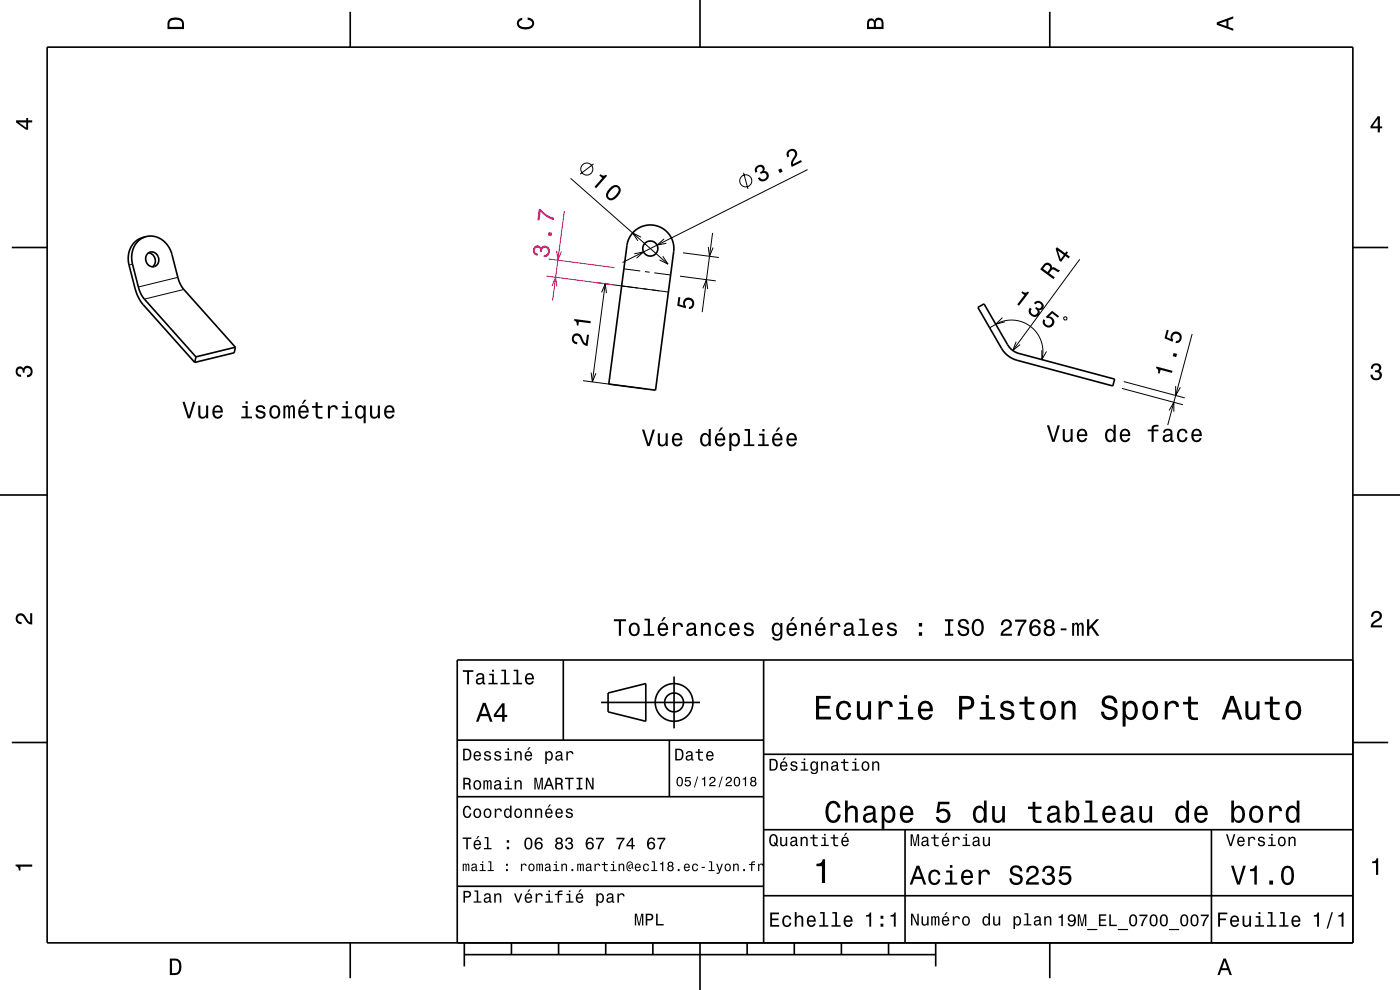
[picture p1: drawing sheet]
<svg xmlns="http://www.w3.org/2000/svg" width="297mm" height="210mm" viewBox="0 0 297 210" stroke-linecap="round" stroke-linejoin="round" font-family="sans-serif">
<g fill="none" stroke="#000" stroke-width=".21">
<path d="M121 37.8l20.7 18.2M125.9 34.8l-2.8 2.1M157.7 36.6l1 3.5M171.3 36l-39.2 19.7M28.1 56l-.7 .3M37.7 58.8l-8.3 2.1M126.4 59.9l15.4 2M132.4 57l3.4 .5M134.6 53.8l1.9-.4-1.5 1.4M136 50.3l-1.8-.9 1.1 1.7M136.8 57.6l1 .1M138.8 57.9l3.5 .4"/>
<path d="M140.6 54.4l1.1 1.6-1.8-.9M140.9 50.7l-1.5 1.3 1.9-.4M144.3 58.6l7.6 1M144.9 53.6l7.6 1M150.3 52.4l.2 2 .8-1.9M151.2 49.4l-2.2 16.8M39 61.4l-8.4 2.1M125.4 79l.3 2 .7-1.8M127.6 62l.8-1.8 .3 2M128.4 60.2l-2.7 20.8M149.1 61.2l.8-1.9 .2 2M211.3 68.8l-1.3 .7"/>
<path d="M123.7 80.8l13.4 1.7M238 82.4l13 3.5M238.4 80.9l12.9 3.5"/>
<circle cx="124.5" cy="35.9" r="1.28"/>
<circle cx="158.2" cy="38.4" r="1.28"/>
</g>
<path d="M115.9 58.6l14 1.8M116.4 54.9l14 1.9" fill="none" stroke="#ff0080" stroke-width=".21"/>
<g fill="none" stroke="#000" stroke-width=".35">
<path d="M10 10h277v190h-277zM74.3 2.5v7.5M148.5 0v10M222.7 2.5v7.5M2.5 52.5h7.5M30.9 50.2l-.7 .2a4.7 4.7 0 0 0-2.8 5.9l1.2 4.8a8.6 8.6 0 0 0 1.8 3.5l10.9 12.3M30.9 50.2a4.6 4.6 0 0 0-2.8 5.8l1.4 5.4 .8 1.6 11.3 12.7M30.9 50.2a4.7 4.7 0 0 1 5.6 3.8l1.4 5.3 .8 1.7 11.2 12.7M31.3 53.8a1.56 1.56 0 0 1 2.1 .3 1.56 1.56 0 0 1-.1 2.1 1.56 1.56 0 0 1-2.1-.3 1.56 1.56 0 0 1 .1-2.1zM31.5 53.6a1.68 1.68 0 0 1 1.4 1.2 1.68 1.68 0 0 1-.5 1.8M134.4 49.2a5 5 0 0 1 5.7-1 5 5 0 0 1 2.8 5.2l-3.8 29.4-9.9-1.3 3.8-29.6 .5-1.5zM287 52.5h7.5"/>
<path d="M41.6 75.7l-.3 1.2M49.9 73.7l-.2 1.1-8.4 2.1M49.9 73.7l-8.3 2M207.5 65.2l1.3-.7 5.1 8.8 .6 .8 .8 .6 21.2 5.7-.4 1.5-20.3-5.5a5.5 5.5 0 0 1-3.3-2.5zM0 105h10M287 105h10M119.5 140v17M162 140v60M287 140h-190v60M2.5 157.5h7.5M97 157h65M127.5 149h21"/>
<path d="M129 147l8-2v8l-8-2zM142 157v12M143 143.5v11M287 157.5h7.5M97 169h65M162 176h125M162 160h125M192 176v24M257 176v24M97 188h65M162 190h125M74.3 200v7.5"/>
<path d="M98.5 202.5h100M98.5 200v5M108.5 200v2.5M118.5 200v2.5M128.5 200v2.5M138.5 200v2.5M148.5 200v10M158.5 200v2.5M168.5 200v2.5M178.5 200v2.5M188.5 200v2.5M198.5 200v5"/>
<path d="M222.7 200v7.5"/>
<circle cx="138" cy="52.7" r="1.6"/>
<circle cx="143" cy="149" r="2"/>
<circle cx="143" cy="149" r="4"/>
</g>
<g fill="#000">
<path d="M36 4a2.18 2.18 0 0 0-.5 2.2h3.5v-1.2a1.43 1.43 0 0 0-1.7-1.3zM36.3 4.4a2.15 2.15 0 0 1 2.2 .3l.1 1h-2.6v-1z" fill-rule="evenodd"/>
<path d="M109.9 4.2l.9-.4v.4a.7 .7 0 0 0-.7 .5 .7 .7 0 0 0 .3 .8 1.7 1.7 0 0 0 2.5-.5 .9 .9 0 0 0-1-.8v-.5a1.24 1.24 0 0 1 1.4 1.1 1.24 1.24 0 0 1-1 1.4 2.22 2.22 0 0 1-2.5-.7l-.2-.5z" fill-rule="evenodd"/>
<path d="M184.2 4.2l-.3 .7v1.3h3.5v-1.3a.98 .98 0 0 0-.7-1.1 .98 .98 0 0 0-1.2 .6 .84 .84 0 0 0-1.3-.2zM184.5 4.5a.54 .54 0 0 1 .6-.1 .54 .54 0 0 1 .3 .6v.7h-1zM185.9 4.4a.62 .62 0 0 1 .8-.1 .62 .62 0 0 1 .3 .6v.8h-1.2z" fill-rule="evenodd"/>
<path d="M258.1 4.7v.6l3.5 1.2v-.4l-1-.4v-1.4l1-.4v-.4zM258.6 5l1.6-.5v1z" fill-rule="evenodd"/>
<path d="M3.4 25.5v.5l2.1 1.5h.5v-1.5h.8v-.5h-.8v-.5h-.4v.5zM4 26h1.6v1.1z" fill-rule="evenodd"/>
<path d="M127.4 36.9l-.2 .3 .6 .6-1.7 1.8 .4 .3 2.3-2.6-.3-.2a.77 .77 0 0 1-1.1-.2zM129.2 40.1a1.42 1.42 0 0 0-.3 2.1 1.41 1.41 0 0 0 2.1-.5 1.51 1.51 0 0 0 .3-2.2 1.43 1.43 0 0 0-2.1 .6zM129.6 40.4l.8-.7a.63 .63 0 0 1 .6 .1 .63 .63 0 0 1 .2 .7 2.75 2.75 0 0 1-1.7 1.6l-.5-.5v-.3z" fill-rule="evenodd"/>
<path d="M160.4 35.4a1.06 1.06 0 0 0-.1 1.2l.4-.2a.62 .62 0 0 1-.1-.8 .62 .62 0 0 1 .9-.1 .62 .62 0 0 1 .1 .8l-.4 .3 .2 .3a.72 .72 0 0 1 1 0 .72 .72 0 0 1 0 1 .72 .72 0 0 1-1 0l-.2-.3-.4 .2a1.18 1.18 0 0 0 1.9 .4 1.18 1.18 0 0 0-.3-1.9h-.3a.97 .97 0 0 0-.4-1.3 .97 .97 0 0 0-1.3 .4zM165.1 36l.3 .7 .6-.3-.3-.7zM167.1 32a1.15 1.15 0 0 0-.1 1.4l.4-.2a.7 .7 0 0 1 .1-1 .7 .7 0 0 1 1 .1 .7 .7 0 0 1 0 .9 1.8 1.8 0 0 0-.5 2.2l2.1-1.1-.2-.3-1.7 .8a2.24 2.24 0 0 1 .8-1.7 1.11 1.11 0 0 0-.4-1.4 1.11 1.11 0 0 0-1.5 .3z" fill-rule="evenodd"/>
<path d="M292.3 24.7l-1.6 2.1v.4h1.6v.9h.4v-.9h.5v-.4h-.5v-2.1zM292.3 25.2v1.6h-1.1z" fill-rule="evenodd"/>
<path d="M121.7 70.9a1.2 1.2 0 0 0-.4 1.3 1.2 1.2 0 0 0 1.1 .8l.1-.4a.7 .7 0 0 1-.8-.6 .7 .7 0 0 1 .6-.8 .7 .7 0 0 1 .8 .6 1.81 1.81 0 0 0 1.5 1.6l.4-2.4h-.5l-.2 1.9a2.21 2.21 0 0 1-1-1.7 1.11 1.11 0 0 0-1.6-.3zM121.8 67.7v.3a.77 .77 0 0 1 .5 1l.4 .1 .1-.8 2.5 .3v-.5z" fill-rule="evenodd"/>
<path d="M143.9 63l.4 .1-.2 1.5 .9 .2a1.21 1.21 0 0 1 .8-1.6 1.21 1.21 0 0 1 1.6 1 1.21 1.21 0 0 1-1.3 1.4l.1-.5a.79 .79 0 0 0 .6-1 .79 .79 0 0 0-1-.5 .79 .79 0 0 0-.5 1.1l.2 .3v.4l-1.8-.5z" fill-rule="evenodd"/>
<path d="M291.1 77.4a1.08 1.08 0 0 1 1.4-.2 1.08 1.08 0 0 1 .4 1.2l-.3 .3a1.06 1.06 0 0 1 .5 1.3 1.06 1.06 0 0 1-1.2 .7 1.1 1.1 0 0 1-1.2-1.2h.5a.71 .71 0 0 0 1 .8 .71 .71 0 0 0 .1-1.3h-.6v-.4a.61 .61 0 0 0 .8-.3 .61 .61 0 0 0-.2-.8 .61 .61 0 0 0-.9 .2l-.1 .5h-.5z" fill-rule="evenodd"/>
<path d="M3.6 78a.86 .86 0 0 1 1.4 .2 1.06 1.06 0 0 1 1.2-.6 1.06 1.06 0 0 1 .7 1.2 1.1 1.1 0 0 1-1.2 1.2v-.4a.71 .71 0 0 0 .8-1 .71 .71 0 0 0-1.3-.1v.6h-.4a.61 .61 0 0 0-.3-.8 .61 .61 0 0 0-.8 .2 .61 .61 0 0 0 .2 .8l.6 .2v.4a1.15 1.15 0 0 1-1.2-.6 1.15 1.15 0 0 1 .3-1.3z" fill-rule="evenodd"/>
<path d="M38.7 85.2l1.1 3.5h.5l1.1-3.5h-.4l-.9 3-.9-3zM42.1 86v1.8a.89 .89 0 0 0 .6 1 .89 .89 0 0 0 1-.5v.4h.5v-2.7h-.5v1.6a.64 .64 0 0 1-.4 .8 .64 .64 0 0 1-.8-.3v-2.1zM45.3 86.3a1.54 1.54 0 0 0 .8 2.5 1.05 1.05 0 0 0 1.1-.8h-.4l-.2 .3-.4 .1a.75 .75 0 0 1-.7-.9h1.8a1.16 1.16 0 0 0-.5-1.4 1.16 1.16 0 0 0-1.5 .2zM45.7 86.5a.66 .66 0 0 1 .8-.1 .66 .66 0 0 1 .3 .7h-1.3zM51.4 86.1v.4h.7v1.9h-.9v.3h2.3v-.3h-1v-2.3zM52.1 85.1v.5h.5v-.5zM54.5 86.2a.75 .75 0 0 0-.2 .8 .75 .75 0 0 0 .7 .5l.9 .3a.63 .63 0 0 1-.6 .7 .63 .63 0 0 1-.7-.6h-.4a1.07 1.07 0 0 0 1.2 .9 1.07 1.07 0 0 0 .9-1.2l-.4-.3-1.1-.4a.54 .54 0 0 1 .4-.6 .54 .54 0 0 1 .6 .5h.5a1.03 1.03 0 0 0-.7-.9 1.03 1.03 0 0 0-1.1 .3zM57.4 86.3a1.53 1.53 0 0 0 .9 2.5 1.48 1.48 0 0 0 1.2-1.4 1.48 1.48 0 0 0-1.2-1.5l-.5 .1zM57.8 86.6a.67 .67 0 0 1 .7-.2 .67 .67 0 0 1 .5 .5 1.11 1.11 0 0 1-.7 1.5 1.17 1.17 0 0 1-.5-1.8zM60.1 86v2.7h.4v-1.8l.2-.6h.3l.1 .3 .1 2.1h.3l.1-2 .3-.4 .2 .1 .1 .4v1.9h.4v-1.8a.69 .69 0 0 0-.6-1l-.5 .4-.2-.3-.3-.1-.5 .4v-.3zM64.5 84.8l-.5 .9h.3l.7-.9zM63.6 86.3a1.54 1.54 0 0 0 .8 2.5 1.06 1.06 0 0 0 1-.8h-.4l-.2 .3-.4 .1a.75 .75 0 0 1-.7-.9h1.8a1.17 1.17 0 0 0-.5-1.4 1.17 1.17 0 0 0-1.4 .2zM63.9 86.5a.66 .66 0 0 1 .8-.1 .66 .66 0 0 1 .3 .7h-1.3zM67 85.3v.8h-.8v.4h.8v1.8a1.05 1.05 0 0 0 1.4 .5v-.4a.68 .68 0 0 1-1-.3v-1.6h1v-.4h-1v-.8zM69.6 86v2.7h.4v-1.5a.66 .66 0 0 1 .4-.8 .66 .66 0 0 1 .8 .2v.3h.5a.89 .89 0 0 0-.7-.9 .89 .89 0 0 0-1 .5v-.5zM72.7 86.1v.4h.6v1.9h-.9v.3h2.3v-.3h-.9v-2.3zM73.3 85.1v.5h.5v-.5zM75.6 86.3a1.57 1.57 0 0 0 .8 2.5l.4-.1 .3-.4v1.5h.5v-3.8h-.5v.4l-.1-.2a.87 .87 0 0 0-1.4 .1zM75.9 86.6a.62 .62 0 0 1 .7-.2 .62 .62 0 0 1 .5 .5 1.11 1.11 0 0 1-.7 1.5 1.19 1.19 0 0 1-.5-1.8zM78.5 86v1.8a.89 .89 0 0 0 .6 1 .89 .89 0 0 0 1.1-.5v.4h.4v-2.7h-.4v1.6a.65 .65 0 0 1-.4 .8 .65 .65 0 0 1-.8-.3l-.1-2.1zM81.8 86.3a1.54 1.54 0 0 0 .8 2.5 1.06 1.06 0 0 0 1.1-.8h-.5l-.2 .3-.4 .1a.76 .76 0 0 1-.7-.9h1.8a1.16 1.16 0 0 0-.5-1.4 1.16 1.16 0 0 0-1.4 .2zM82.1 86.5a.66 .66 0 0 1 .8-.1 .66 .66 0 0 1 .3 .7h-1.3z" fill-rule="evenodd"/>
<path d="M3.6 130.4a1.22 1.22 0 0 1 2 .7l.4 .6 .4 .3v-1.9h.4v2.4a1.8 1.8 0 0 1-1.7-1.4 .71 .71 0 0 0-.9-.5 .71 .71 0 0 0-.5 .8 .71 .71 0 0 0 .9 .5v.5a1.18 1.18 0 0 1-1.2-.7 1.18 1.18 0 0 1 .2-1.3z" fill-rule="evenodd"/>
<path d="M130.2 131.4v.4h1.1v3.1h.4v-3.1h1.1v-.4zM133.7 132.4a1.53 1.53 0 0 0 .9 2.6 1.48 1.48 0 0 0 1.1-1.5 1.48 1.48 0 0 0-1.1-1.4l-.5 .1zM134 132.7a.67 .67 0 0 1 .7-.2 .67 .67 0 0 1 .5 .5 1.11 1.11 0 0 1-.6 1.6 1.17 1.17 0 0 1-.6-1.9zM136.7 131.2v.4h.7v2.9h-.9v.4h2.3v-.4h-.9v-3.3zM140.8 130.9l-.5 .9h.3l.7-.9zM139.8 132.4a1.55 1.55 0 0 0 .8 2.6 1.07 1.07 0 0 0 1.1-.9h-.4l-.3 .3-.3 .2a.76 .76 0 0 1-.7-1h1.7a1.17 1.17 0 0 0-.4-1.3 1.17 1.17 0 0 0-1.5 .1zM140.2 132.7a.66 .66 0 0 1 .8-.2 .66 .66 0 0 1 .3 .8h-1.3zM142.8 132.2v2.7h.4v-1.6a.66 .66 0 0 1 .4-.8 .66 .66 0 0 1 .8 .3l.1 .2h.4a.89 .89 0 0 0-.7-.9 .89 .89 0 0 0-1 .5v-.4zM145.9 132.3l-.2 .6h.4a.55 .55 0 0 1 .7-.5 .55 .55 0 0 1 .3 .8h-.2a1 1 0 0 0-1 .2 1 1 0 0 0-.3 1.1 .93 .93 0 0 0 1.7 0l.1 .3 .5 .1v-.4h-.2v-1.6a1.02 1.02 0 0 0-.7-.8 1.02 1.02 0 0 0-1.1 .2zM146.1 133.8l1.1-.3a.77 .77 0 0 1-.2 .9 .77 .77 0 0 1-.9 0l-.1-.3zM148.7 132.2v2.7h.4v-1.6a.63 .63 0 0 1 .6-.9 .63 .63 0 0 1 .7 .8v1.7h.4v-1.8a.89 .89 0 0 0-.6-1 .89 .89 0 0 0-1.1 .5v-.4zM152 132.4a1.53 1.53 0 0 0 .8 2.6 1.07 1.07 0 0 0 1.1-1.1h-.4a.67 .67 0 0 1-.7 .7 .67 .67 0 0 1-.7-.6 1.11 1.11 0 0 1 .7-1.6 .59 .59 0 0 1 .7 .6h.4a1.09 1.09 0 0 0-.8-.9 1.09 1.09 0 0 0-1.1 .3zM155 132.4a1.55 1.55 0 0 0 .8 2.6 1.07 1.07 0 0 0 1.1-.9h-.5l-.2 .3-.4 .2a.76 .76 0 0 1-.6-1h1.7a1.17 1.17 0 0 0-.5-1.3 1.17 1.17 0 0 0-1.4 .1zM155.3 132.7a.66 .66 0 0 1 .8-.2 .66 .66 0 0 1 .4 .8h-1.3zM158.1 132.3a.75 .75 0 0 0-.2 .8 .75 .75 0 0 0 .7 .5l.9 .4a.63 .63 0 0 1-.6 .6 .63 .63 0 0 1-.7-.6h-.4a1.07 1.07 0 0 0 1.2 .9 1.07 1.07 0 0 0 .9-1.2l-.4-.3-1.1-.3a.54 .54 0 0 1 .4-.7 .54 .54 0 0 1 .6 .5h.5a1.03 1.03 0 0 0-.7-.9 1.03 1.03 0 0 0-1.1 .3zM164 132.4a1.58 1.58 0 0 0 .8 2.6l.4-.2 .4-.4a.73 .73 0 0 1-.4 1 .73 .73 0 0 1-1-.3h-.4a1.1 1.1 0 0 0 1.3 .8 1.1 1.1 0 0 0 .9-1.2v-2.5h-.4v.4l-.4-.4a.9 .9 0 0 0-1.2 .2zM164.3 132.7a.63 .63 0 0 1 .7-.2 .63 .63 0 0 1 .5 .6 1.11 1.11 0 0 1-.7 1.5 1.19 1.19 0 0 1-.5-1.9zM168.1 130.9l-.5 .9h.3l.7-.9zM167.1 132.4a1.54 1.54 0 0 0 .8 2.6 1.06 1.06 0 0 0 1.1-.9h-.4l-.2 .3-.4 .2a.76 .76 0 0 1-.7-1h1.8a1.16 1.16 0 0 0-.5-1.3 1.16 1.16 0 0 0-1.5 .1zM167.5 132.7a.66 .66 0 0 1 .8-.2 .66 .66 0 0 1 .3 .8h-1.3zM169.9 132.2v2.7h.5v-1.6a.63 .63 0 0 1 .5-.9 .63 .63 0 0 1 .7 .8v1.7h.4v-1.8a.89 .89 0 0 0-.6-1 .89 .89 0 0 0-1 .5v-.4zM174.2 130.9l-.5 .9h.3l.7-.9zM173.2 132.4a1.54 1.54 0 0 0 .8 2.6 1.07 1.07 0 0 0 1.1-.9h-.4l-.3 .3-.3 .2a.76 .76 0 0 1-.7-1h1.7a1.17 1.17 0 0 0-.4-1.3 1.17 1.17 0 0 0-1.5 .1zM173.6 132.7a.66 .66 0 0 1 .8-.2 .66 .66 0 0 1 .3 .8h-1.3zM176.2 132.2v2.7h.4v-1.6a.66 .66 0 0 1 .4-.8 .66 .66 0 0 1 .8 .3v.2h.5a.89 .89 0 0 0-.7-.9 .89 .89 0 0 0-1 .5v-.4zM179.3 132.3l-.2 .6h.4a.55 .55 0 0 1 .6-.5 .55 .55 0 0 1 .4 .8h-.2a1 1 0 0 0-1 .2 1 1 0 0 0-.3 1.1 .93 .93 0 0 0 1.7 0l.1 .3 .5 .1v-.4h-.2v-1.6a1.02 1.02 0 0 0-.7-.8 1.02 1.02 0 0 0-1.1 .2zM179.5 133.8l1.1-.3a.77 .77 0 0 1-.2 .9 .77 .77 0 0 1-.9 0zM182.3 131.2v.4h.7v2.9h-.9v.4h2.2v-.4h-.9v-3.3zM185.4 132.4a1.55 1.55 0 0 0 .8 2.6 1.07 1.07 0 0 0 1-.9h-.4l-.2 .3-.4 .2a.76 .76 0 0 1-.7-1h1.8a1.17 1.17 0 0 0-.5-1.3 1.17 1.17 0 0 0-1.4 .1zM185.7 132.7a.66 .66 0 0 1 .8-.2 .66 .66 0 0 1 .3 .8h-1.3zM188.4 132.3a.75 .75 0 0 0-.2 .8 .75 .75 0 0 0 .7 .5l.9 .4a.63 .63 0 0 1-.6 .6 .63 .63 0 0 1-.6-.6h-.5a1.07 1.07 0 0 0 1.2 .9 1.07 1.07 0 0 0 .9-1.2l-.4-.3-1.1-.3a.54 .54 0 0 1 .5-.7 .54 .54 0 0 1 .6 .5h.4a1.03 1.03 0 0 0-.7-.9 1.03 1.03 0 0 0-1.1 .3zM194.9 134.1v.8h.7v-.8zM194.9 132.2v.7h.7v-.7zM200.5 131.4v.4h.6v2.6h-.6v.5h1.7v-.5h-.6v-2.6h.6v-.4zM203.5 131.6a.97 .97 0 0 0-.2 1 .97 .97 0 0 0 .9 .6 .77 .77 0 0 1 .9 1 .84 .84 0 0 1-.9 .3 .84 .84 0 0 1-.6-.8h-.5a1.21 1.21 0 0 0 1.5 1.3 1.21 1.21 0 0 0 .8-1.8l-.9-.3a.71 .71 0 0 1-.8-.7 .7 .7 0 0 1 .8-.5 .7 .7 0 0 1 .6 .7h.4a1.17 1.17 0 0 0-.7-1.1 1.17 1.17 0 0 0-1.3 .3zM206.5 131.7a2.52 2.52 0 0 0 .4 3.1 1.21 1.21 0 0 0 1.7-.9 1.93 1.93 0 0 0-.9-2.6l-.8 .1zM207.1 131.8l.3-.1a1.7 1.7 0 0 1 .3 2.7l-.3 .1a1.13 1.13 0 0 1-.8-1.4l.1-.6zM212.7 131.7l-.4 .9h.5a.71 .71 0 0 1 .5-.8 .71 .71 0 0 1 .9 .5 .71 .71 0 0 1-.5 .8 1.79 1.79 0 0 0-1.4 1.8h2.4v-.5h-1.9a2.23 2.23 0 0 1 1.4-1.1 1.13 1.13 0 0 0 .1-1.7 1.13 1.13 0 0 0-1.6 .1zM215.3 131.4v.5h2a5.1 5.1 0 0 0-1.5 3h.5a5.2 5.2 0 0 1 1.4-3v-.5zM218.9 131.6a2.39 2.39 0 0 0 .2 3.3 1.16 1.16 0 0 0 1.5-.4 1.16 1.16 0 0 0-.2-1.5 1.16 1.16 0 0 0-1.6 0 1.02 1.02 0 0 1 .9-1.3 .58 .58 0 0 1 .6 .6h.5a1.11 1.11 0 0 0-.8-.9 1.11 1.11 0 0 0-1.1 .2zM218.8 133.8a.75 .75 0 0 1 1.5 0 .75 .75 0 0 1-1.5 0zM221.8 131.6a.83 .83 0 0 0 .2 1.4 1.11 1.11 0 0 0-.5 1.5 1.11 1.11 0 0 0 1.6 .4 1.03 1.03 0 0 0 .7-.9 1.03 1.03 0 0 0-.6-1 .89 .89 0 0 0 .4-1.1 .89 .89 0 0 0-1-.6zM221.9 133.9a.71 .71 0 0 1 1.4 0 .71 .71 0 0 1-1.4 0zM222 132.3a.6 .6 0 0 1 1.2 0 .6 .6 0 0 1-1.2 0zM225 133.3v.4h1.2v-.4zM227.4 132.2v2.7h.5v-1.9l.2-.5h.2l.2 .2v2.2h.4v-2.1l.3-.4 .2 .2 .1 .4v1.9h.4v-1.9a.69 .69 0 0 0-.5-.9l-.6 .3-.2-.2-.3-.1-.5 .3v-.2zM230.6 131.4v3.5h.5v-1.3l.4-.4 1.2 1.7h.5l-1.4-2.1 1.4-1.4h-.6l-1.5 1.6v-1.6z" fill-rule="evenodd"/>
<path d="M291.2 129.9a1.18 1.18 0 0 1 1.9 .3 1.18 1.18 0 0 1-1 1.7l-.5 .3-.3 .5h1.9v.4h-2.4a1.8 1.8 0 0 1 1.4-1.8 .71 .71 0 0 0 .5-.8 .71 .71 0 0 0-.9-.5 .71 .71 0 0 0-.5 .8h-.4z" fill-rule="evenodd"/>
<path d="M98.2 158.8v2.5h.9a1.37 1.37 0 0 0 .7-2.2 1.56 1.56 0 0 0-1.6-.3zM98.6 159.1a.98 .98 0 0 1 1.1 .7 .98 .98 0 0 1-.6 1.2h-.5zM100.7 159.6a1.04 1.04 0 0 0-.2 1.2 1.04 1.04 0 0 0 1 .5l.5-.5h-.3l-.4 .3a.54 .54 0 0 1-.5-.7h1.3a.83 .83 0 0 0-.4-.9 .83 .83 0 0 0-1 .1zM100.9 159.7l.2-.1a.47 .47 0 0 1 .5 .1 .47 .47 0 0 1 .1 .5h-.9zM102.9 159.5l-.2 .1a.69 .69 0 0 0 .9 .9l.2 .1a.43 .43 0 0 1-.4 .5 .43 .43 0 0 1-.4-.4h-.3a.74 .74 0 0 0 .9 .7 .74 .74 0 0 0 .5-1l-1-.4a.38 .38 0 0 1 .3-.5 .38 .38 0 0 1 .4 .4h.3a.78 .78 0 0 0-1.2-.4zM105.1 159.5l-.2 .1a.69 .69 0 0 0 .9 .9l.2 .1a.43 .43 0 0 1-.4 .5 .43 .43 0 0 1-.5-.4h-.3a.74 .74 0 0 0 .9 .7 .74 .74 0 0 0 .5-1l-.9-.4a.38 .38 0 0 1 .3-.5 .38 .38 0 0 1 .4 .4h.3a.77 .77 0 0 0-1.2-.4zM107.2 159.4v.3h.5v1.3h-.7v.3h1.6v-.3h-.6v-1.6zM107.7 158.7v.4h.3v-.4zM109.2 159.4v1.9h.3v-1.1a.45 .45 0 0 1 .4-.6 .45 .45 0 0 1 .5 .5v1.2h.3v-1.3a.63 .63 0 0 0-.5-.7 .63 .63 0 0 0-.7 .4v-.3zM112.2 158.5l-.4 .6h.3l.5-.6zM111.5 159.6a1.04 1.04 0 0 0-.2 1.2 1.04 1.04 0 0 0 1.1 .5l.5-.5h-.3l-.5 .3a.54 .54 0 0 1-.5-.7h1.3a.83 .83 0 0 0-.4-.9 .83 .83 0 0 0-1 .1zM111.8 159.7l.1-.1a.48 .48 0 0 1 .5 .1 .48 .48 0 0 1 .2 .5h-1zM115.7 159.4v2.7h.3v-1.1a.66 .66 0 0 0 .7 .4 .66 .66 0 0 0 .5-.6 .91 .91 0 0 0 0-1.1 .91 .91 0 0 0-1-.3l-.2 .3v-.3zM116.1 159.8a.45 .45 0 0 1 .5-.2 .45 .45 0 0 1 .3 .4 .65 .65 0 0 1 .1 .8 .65 .65 0 0 1-.7 .2 .98 .98 0 0 1-.2-1.2zM118.1 159.5l-.2 .4h.3a.39 .39 0 0 1 .4-.3 .39 .39 0 0 1 .3 .5h-.1a.65 .65 0 0 0-1 .4 .65 .65 0 0 0 .6 .9l.6-.3 .1 .2h.4v-.2l-.2-.1v-1.1a.72 .72 0 0 0-.5-.6 .72 .72 0 0 0-.7 .2zM118.2 160.6l.8-.3a.55 .55 0 0 1-.2 .7 .55 .55 0 0 1-.6 0zM120.1 159.4v1.9h.4v-1.1a.47 .47 0 0 1 .2-.6 .47 .47 0 0 1 .6 .2v.2h.4a.64 .64 0 0 0-.5-.7 .64 .64 0 0 0-.8 .4v-.3z" fill-rule="evenodd"/>
<path d="M98.2 142.2v.3h.9v2.7h.4v-2.7h.9v-.3zM101.3 143l-.3 .5h.4a.47 .47 0 0 1 .5-.4 .47 .47 0 0 1 .4 .6l-.2 .1a.84 .84 0 0 0-1 .2 .84 .84 0 0 0 0 1.1 .9 .9 0 0 0 1.3-.2l.1 .2 .5 .1v-.3l-.3-.1v-1.3a.87 .87 0 0 0-1.4-.5zM101.4 144.3l.9-.3a.66 .66 0 0 1-.1 .7 .66 .66 0 0 1-.8 .1zM103.8 142.9v.3h.6v1.6h-.8v.4h2v-.4h-.8v-1.9zM104.4 142.1v.4h.4v-.4zM106.4 142.1v.3h.6v2.4h-.8v.4h1.9v-.4h-.7v-2.7zM109 142.1v.3h.6v2.4h-.8v.4h1.9v-.4h-.7v-2.7zM111.6 143.1a1.32 1.32 0 0 0 .7 2.1 .9 .9 0 0 0 .9-.7h-.3l-.2 .3-.4 .1a.65 .65 0 0 1-.6-.8h1.6a1 1 0 0 0-.4-1.2 1 1 0 0 0-1.3 .2zM111.9 143.3a.57 .57 0 0 1 .7-.1 .57 .57 0 0 1 .3 .6h-1.2z" fill-rule="evenodd"/>
<path d="M102.4 149.1l-1.4 4h.5l.4-1.2h1.6l.4 1.2h.6l-1.5-4zM102.7 149.7l.7 1.7h-1.3zM106.5 149.2l-1.7 2.4v.5h1.7v1h.5v-1h.6v-.5h-.6v-2.4zM106.5 149.9v1.7h-1.3z" fill-rule="evenodd"/>
<path d="M143.2 158.8v2.5h.9a1.37 1.37 0 0 0 .7-2.2 1.56 1.56 0 0 0-1.6-.3zM143.6 159.1a.98 .98 0 0 1 1.1 .7 .98 .98 0 0 1-.6 1.2h-.5zM145.7 159.5l-.2 .4h.3a.39 .39 0 0 1 .5-.3 .39 .39 0 0 1 .3 .5h-.2a.65 .65 0 0 0-.9 .4 .65 .65 0 0 0 .5 .9l.7-.3v.2h.4v-.2l-.1-.1-.1-1.1a.73 .73 0 0 0-.4-.6 .73 .73 0 0 0-.8 .2zM145.8 160.6l.8-.3a.55 .55 0 0 1-.1 .7 .55 .55 0 0 1-.7 0zM148.1 158.9v.5h-.5v.3h.5v1.3a.75 .75 0 0 0 1 .4v-.3a.48 .48 0 0 1-.7-.3v-1.1h.7v-.3h-.7v-.5zM150 159.6a1.04 1.04 0 0 0-.2 1.2 1.04 1.04 0 0 0 1.1 .5l.5-.5h-.4l-.4 .3a.54 .54 0 0 1-.5-.7h1.3a.83 .83 0 0 0-.4-.9 .83 .83 0 0 0-1 .1zM150.3 159.7l.1-.1a.48 .48 0 0 1 .5 .1 .48 .48 0 0 1 .2 .5h-1z" fill-rule="evenodd"/>
<path d="M173.1 147.6v5h3.2v-.6h-2.5v-1.7h2.2v-.6h-2.2v-1.5h2.4v-.6zM177.8 149.2a2.59 2.59 0 0 0 .5 3.4 1.58 1.58 0 0 0 2.3-1.4h-.6a.95 .95 0 0 1-.9 1 .95 .95 0 0 1-1-.9 1.59 1.59 0 0 1 .9-2.1 .85 .85 0 0 1 .9 .8h.7a1.56 1.56 0 0 0-1.1-1.3 1.56 1.56 0 0 0-1.7 .5zM181.8 148.8v2.5a1.27 1.27 0 0 0 .9 1.4 1.27 1.27 0 0 0 1.5-.7v.6h.6v-3.8h-.6v2.2a.92 .92 0 0 1-.6 1.1 .92 .92 0 0 1-1.2-.4v-2.9zM186.4 148.8v3.8h.6v-2.2a.95 .95 0 0 1 .5-1.1 .95 .95 0 0 1 1.2 .3l.1 .4h.6a1.28 1.28 0 0 0-1-1.4 1.28 1.28 0 0 0-1.4 .8v-.6zM190.8 148.9v.5h1v2.7h-1.3v.5h3.2v-.5h-1.3v-3.2zM191.8 147.4v.8h.6v-.8zM195.1 149.2a2.62 2.62 0 0 0 .5 3.4 1.57 1.57 0 0 0 2.2-1.1h-.6l-.3 .5-.5 .2a1.08 1.08 0 0 1-1-1.3h2.5a1.66 1.66 0 0 0-.7-2 1.66 1.66 0 0 0-2.1 .3zM195.6 149.5a.94 .94 0 0 1 1.2-.2 .94 .94 0 0 1 .5 1h-1.9zM203.5 147.6v5h.6v-2.1h.8a1.47 1.47 0 0 0 1.8-1.2 1.47 1.47 0 0 0-1.5-1.7zM204.1 148.2a1.6 1.6 0 0 1 1.8 .5 .86 .86 0 0 1 0 .9 .86 .86 0 0 1-.9 .3h-.9zM208.1 148.9v.5h1v2.7h-1.3v.5h3.3v-.5h-1.3v-3.2zM209.1 147.4v.8h.7v-.8zM212.6 148.9a1.08 1.08 0 0 0-.3 1.2 1.08 1.08 0 0 0 1 .7l1.1 .4a.57 .57 0 0 1 .2 .6 .57 .57 0 0 1-.5 .4 .96 .96 0 0 1-1.4-.8h-.6a1.6 1.6 0 0 0 1.3 1.4 1.6 1.6 0 0 0 1.7-.8 1.13 1.13 0 0 0-1-1.6l-1.1-.3-.2-.4a.87 .87 0 0 1 .9-.5 .87 .87 0 0 1 .8 .6h.6a1.41 1.41 0 0 0-2.1-1.1zM217.4 147.8v1.1h-1.1v.5h1.1v2.6l.2 .4 .4 .3h1.4v-.5a.97 .97 0 0 1-1.4-.5v-2.3h1.4v-.5h-1.4v-1.1zM221.1 149.2a2.56 2.56 0 0 0 .5 3.4 1.72 1.72 0 0 0 1.8-.2 1.72 1.72 0 0 0 .6-1.7 1.7 1.7 0 0 0-.9-1.9 1.7 1.7 0 0 0-2 .4zM221.6 149.6a.96 .96 0 0 1 1-.4 .96 .96 0 0 1 .7 .8 1.59 1.59 0 0 1-1 2.2 1.19 1.19 0 0 1-1-1.5zM225.2 148.8v3.8h.6v-2.2a.97 .97 0 0 1 .5-1.1 .97 .97 0 0 1 1.1 .2l.1 .7v2.4h.7v-2.5a1.27 1.27 0 0 0-.9-1.4 1.27 1.27 0 0 0-1.5 .6v-.5zM234.1 147.9a1.38 1.38 0 0 0-.3 1.5 1.38 1.38 0 0 0 1.3 .9 1.25 1.25 0 0 1 1.4 .9 1.15 1.15 0 0 1-1.3 .9 1.15 1.15 0 0 1-1-1.1h-.7a1.8 1.8 0 0 0 1.7 1.8 1.8 1.8 0 0 0 1.9-1.6 1.46 1.46 0 0 0-1.5-1.4l-.6-.2a.83 .83 0 0 1-.5-1.1 .83 .83 0 0 1 1.2-.3l.5 .5 .1 .4h.7a1.67 1.67 0 0 0-1-1.6 1.67 1.67 0 0 0-1.9 .4zM238.2 148.8v5.3h.6v-2.1a1.32 1.32 0 0 0 1.4 .7 1.32 1.32 0 0 0 1.1-1.1 2.43 2.43 0 0 0-.8-2.8 1.21 1.21 0 0 0-1.7 .5v-.5zM239.1 149.6a.9 .9 0 0 1 .9-.4 .9 .9 0 0 1 .7 .8 1.61 1.61 0 0 1-.9 2.2 1.18 1.18 0 0 1-1-1.5zM242.8 149.2a2.56 2.56 0 0 0 .5 3.4 1.72 1.72 0 0 0 1.8-.2 1.72 1.72 0 0 0 .6-1.7 1.7 1.7 0 0 0-.9-1.9 1.7 1.7 0 0 0-2 .4zM243.3 149.6a.96 .96 0 0 1 1-.4 .96 .96 0 0 1 .7 .8 1.59 1.59 0 0 1-1 2.2 1.19 1.19 0 0 1-1-1.5zM247.1 148.8v3.8h.6v-2.2a.95 .95 0 0 1 .5-1.1 .95 .95 0 0 1 1.2 .3l.1 .4h.6a1.28 1.28 0 0 0-1-1.4 1.28 1.28 0 0 0-1.4 .8v-.6zM252 147.8v1.1h-1v.5h1l.1 2.6 .2 .4 .4 .3h1.4v-.5a.97 .97 0 0 1-1.4-.5v-2.3h1.4v-.5h-1.4v-1.1zM261 147.6l-1.8 5h.6l.6-1.4h2l.5 1.4h.7l-1.9-5zM261.4 148.3l.7 2.2h-1.5zM264.2 148.8v2.5a1.27 1.27 0 0 0 .9 1.4 1.27 1.27 0 0 0 1.5-.7v.6h.6v-3.8h-.6v2.2a.92 .92 0 0 1-.6 1.1 .92 .92 0 0 1-1.1-.4l-.1-2.9zM269.4 147.8v1.1h-1.1v.5h1.1v2.6l.2 .4 .4 .3 .7 .1 .8-.1v-.5a.97 .97 0 0 1-1.4-.5l-.1-2.3h1.5v-.5h-1.5v-1.1zM273.1 149.2a2.56 2.56 0 0 0 .6 3.4 1.72 1.72 0 0 0 1.8-.2 1.72 1.72 0 0 0 .6-1.7 1.7 1.7 0 0 0-.9-1.9 1.7 1.7 0 0 0-2.1 .4zM273.6 149.6a.96 .96 0 0 1 1-.4 .96 .96 0 0 1 .7 .8 1.59 1.59 0 0 1-.9 2.2 1.19 1.19 0 0 1-1.1-1.5z" fill-rule="evenodd"/>
<path d="M98.3 165v2.5h.3v-1.1l.8 .1 .2 1h.4l-.2-1.1-.3-.1a.69 .69 0 0 0 .3-.9 .69 .69 0 0 0-.7-.4zM98.6 165.3h.4a.43 .43 0 0 1 .5 .4 .43 .43 0 0 1-.5 .4h-.4zM100.6 165.7a1.04 1.04 0 0 0-.1 1.3 1.04 1.04 0 0 0 1.1 .5 1.04 1.04 0 0 0 .5-1.3 1.04 1.04 0 0 0-1.2-.7zM100.9 165.9a.48 .48 0 0 1 .5-.1 .48 .48 0 0 1 .3 .4 .66 .66 0 0 1 0 .7 .66 .66 0 0 1-.7 .3 .98 .98 0 0 1-.1-1.3zM102.5 165.5v2h.3v-1.3l.2-.4h.2l.1 .2v1.5h.3v-1.5l.2-.3 .2 .4v1.4h.3v-1.4a.49 .49 0 0 0-.4-.6l-.4 .2-.3-.2-.4 .2v-.2zM105.1 165.6l-.2 .5h.2a.39 .39 0 0 1 .5-.4 .39 .39 0 0 1 .3 .6h-.1a.65 .65 0 0 0-1 .4 .65 .65 0 0 0 .6 .8l.6-.3 .1 .2 .4 .1v-.3h-.2v-1.1a.72 .72 0 0 0-.5-.6 .72 .72 0 0 0-.7 .1zM105.2 166.7l.8-.2a.55 .55 0 0 1-.2 .6 .55 .55 0 0 1-.6 .1zM107.2 165.6v.3h.5v1.3h-.7v.3h1.6v-.3h-.6v-1.6zM107.7 164.9v.3h.3v-.3zM109.2 165.5v2h.3v-1.1a.45 .45 0 0 1 .4-.7 .45 .45 0 0 1 .5 .6v1.2h.3v-1.3a.63 .63 0 0 0-.5-.7 .63 .63 0 0 0-.7 .3v-.3zM113.4 165v2.5h.2v-2.3l.5 2.3h.3l.5-2.3v2.3h.3v-2.5h-.5l-.4 2.2-.5-2.2zM116.3 165l-1 2.5h.4l.2-.8h1l.3 .8h.3l-.9-2.5zM116.4 165.3l.4 1.1h-.8zM117.8 165v2.5h.3v-1.1l.8 .1 .2 1h.4l-.2-1.1-.2-.1a.69 .69 0 0 0 .3-.9 .69 .69 0 0 0-.8-.4zM118.1 165.3h.4a.43 .43 0 0 1 .5 .4 .43 .43 0 0 1-.5 .4h-.4zM119.8 165v.3h.8v2.2h.3v-2.2h.8v-.3zM122.3 165v.3h.5v1.9h-.5v.3h1.3v-.3h-.5v-1.9h.5v-.3zM124.3 165v2.5h.3v-2.1l.9 2.1h.4v-2.5h-.3v2l-.9-2z" fill-rule="evenodd"/>
<path d="M98.4 171.2a1.45 1.45 0 0 0 .7 2.3 .94 .94 0 0 0 .9-1h-.3a.59 .59 0 0 1-.8 .7 1.31 1.31 0 0 1 .2-2l.3 .1 .2 .4h.4a.85 .85 0 0 0-.6-.8 .85 .85 0 0 0-1 .3zM100.6 171.7a1.04 1.04 0 0 0-.1 1.3 1.04 1.04 0 0 0 1.1 .5 1.04 1.04 0 0 0 .5-1.3 1.04 1.04 0 0 0-1.2-.7zM100.9 171.9a.48 .48 0 0 1 .5-.1 .48 .48 0 0 1 .3 .4 .66 .66 0 0 1 0 .7 .66 .66 0 0 1-.7 .3 .98 .98 0 0 1-.1-1.3zM102.8 171.7a1.04 1.04 0 0 0-.2 1.3 1.04 1.04 0 0 0 1.2 .5 1.04 1.04 0 0 0 .5-1.3 1.04 1.04 0 0 0-1.2-.7zM103 171.9a.48 .48 0 0 1 .5-.1 .48 .48 0 0 1 .4 .4 .66 .66 0 0 1 0 .7 .66 .66 0 0 1-.7 .3 .97 .97 0 0 1-.2-1.3zM105 171.5v2h.3v-1.1a.47 .47 0 0 1 .2-.6 .47 .47 0 0 1 .6 .2l.1 .1h.3a.64 .64 0 0 0-.5-.6 .64 .64 0 0 0-.7 .4v-.4zM107.1 171.7a1.06 1.06 0 0 0-.2 1.2 1.06 1.06 0 0 0 .9 .6l.4-.3v.3h.3v-2.6h-.3v.9a.63 .63 0 0 0-1.1-.1zM107.4 171.9a.44 .44 0 0 1 .4-.1 .44 .44 0 0 1 .4 .4 .65 .65 0 0 1 0 .7 .65 .65 0 0 1-.7 .3l-.2-.4zM109.3 171.7a1.04 1.04 0 0 0-.1 1.3 1.04 1.04 0 0 0 1.1 .5 1.04 1.04 0 0 0 .5-1.3 1.04 1.04 0 0 0-1.2-.7zM109.5 171.9a.48 .48 0 0 1 .6-.1 .48 .48 0 0 1 .3 .4 .66 .66 0 0 1 0 .7 .66 .66 0 0 1-.7 .3 .98 .98 0 0 1-.2-1.3zM111.4 171.5v2h.3v-1.1a.45 .45 0 0 1 .3-.7 .45 .45 0 0 1 .5 .6v1.2h.4v-1.3a.63 .63 0 0 0-.5-.7 .63 .63 0 0 0-.7 .3v-.3zM113.5 171.5v2h.3v-1.1a.45 .45 0 0 1 .3-.6 .45 .45 0 0 1 .6 .2v1.5h.3v-1.3a.63 .63 0 0 0-.4-.7 .63 .63 0 0 0-.8 .3v-.3zM116.5 170.7l-.3 .6h.2l.5-.6zM115.9 171.7a1.04 1.04 0 0 0-.2 1.2 1.04 1.04 0 0 0 1 .6l.5-.6h-.3l-.4 .4a.54 .54 0 0 1-.5-.7h1.2a.83 .83 0 0 0-.3-1 .83 .83 0 0 0-1 .1zM116.1 171.9l.2-.1a.47 .47 0 0 1 .4 .1 .47 .47 0 0 1 .2 .4h-.9zM118 171.7a1.04 1.04 0 0 0-.2 1.2 1.04 1.04 0 0 0 1.1 .6l.5-.6h-.3l-.5 .4a.53 .53 0 0 1-.5-.7h1.3a.83 .83 0 0 0-.3-1 .83 .83 0 0 0-1.1 .1zM118.3 171.9l.1-.1a.47 .47 0 0 1 .5 .1 .47 .47 0 0 1 .2 .4h-1zM120.2 171.6l-.1 .2a.69 .69 0 0 0 .8 .9l.3 .1a.43 .43 0 0 1-.4 .5 .43 .43 0 0 1-.5-.4h-.3a.74 .74 0 0 0 .9 .7 .74 .74 0 0 0 .5-1.1l-1-.3a.38 .38 0 0 1 .3-.5 .38 .38 0 0 1 .5 .3h.3a.77 .77 0 0 0-1.3-.4z" fill-rule="evenodd"/>
<path d="M143.7 165a1.16 1.16 0 0 0 .5 1.8 1.16 1.16 0 0 0 .5-1.8 .63 .63 0 0 0-1 0zM144 165.1l.2-.1a.98 .98 0 0 1 0 1.6l-.2-.1-.2-.3v-.7zM145.4 164.8l-.1 1.1h.2a.46 .46 0 0 1 .7-.2 .46 .46 0 0 1 0 .8 .46 .46 0 0 1-.7-.2h-.3a.69 .69 0 0 0 .9 .6 .69 .69 0 0 0 .4-1 .69 .69 0 0 0-1-.3l.1-.5h.9v-.3zM147.9 164.7l-.7 2.3h.2l.7-2.3zM148.9 165.1v.3h.4v1.4h.3v-2zM150.7 164.9l-.2 .6h.2a.4 .4 0 0 1 .3-.5 .4 .4 0 0 1 .5 .3 .4 .4 0 0 1-.3 .5l-.1 .1a.95 .95 0 0 0-.7 .9h1.4v-.3h-1.1l.5-.4a.67 .67 0 0 0 .5-1 .67 .67 0 0 0-1-.2zM153.1 164.7l-.7 2.3h.2l.7-2.3zM154.1 164.9l-.2 .6h.3a.4 .4 0 0 1 .3-.5 .4 .4 0 0 1 .5 .3 .4 .4 0 0 1-.3 .5l-.2 .1a.93 .93 0 0 0-.6 .9h1.4v-.3h-1.1l.5-.4a.67 .67 0 0 0 .5-1 .67 .67 0 0 0-1.1-.2zM155.8 165a1.15 1.15 0 0 0 .5 1.8 1.16 1.16 0 0 0 .5-1.8 .63 .63 0 0 0-1 0zM156.1 165.1l.2-.1a.98 .98 0 0 1 0 1.6l-.2-.1-.2-.3v-.7zM157.6 165.1v.3h.4v1.4h.3v-2zM159.4 164.9l-.2 .5 .2 .3a.62 .62 0 0 0-.1 .9 .62 .62 0 0 0 1 0 .62 .62 0 0 0-.1-.9 .57 .57 0 0 0 0-.9 .57 .57 0 0 0-.8 .1zM159.4 166.2a.41 .41 0 0 1 .8 0 .41 .41 0 0 1-.8 0zM159.5 165.3a.34 .34 0 0 1 .6 0 .34 .34 0 0 1-.6 0z" fill-rule="evenodd"/>
<path d="M163.2 161v2.5h.9a1.37 1.37 0 0 0 .7-2.2 1.58 1.58 0 0 0-1.6-.3zM163.6 161.3a.98 .98 0 0 1 1.1 .7 .98 .98 0 0 1-.6 1.2h-.5zM166.4 160.7l-.4 .6h.2l.5-.6zM165.7 161.7a1.04 1.04 0 0 0-.2 1.2 1.04 1.04 0 0 0 1 .6l.5-.6h-.3l-.4 .4a.54 .54 0 0 1-.5-.7h1.3a.83 .83 0 0 0-.4-1 .83 .83 0 0 0-1 .1zM165.9 161.9l.2-.1a.48 .48 0 0 1 .5 .1 .48 .48 0 0 1 .1 .4h-.9zM167.9 161.6l-.2 .2a.68 .68 0 0 0 .9 .9l.2 .1a.43 .43 0 0 1-.4 .5 .43 .43 0 0 1-.4-.4h-.3a.74 .74 0 0 0 .9 .7 .74 .74 0 0 0 .5-1.1l-1-.3a.38 .38 0 0 1 .3-.5 .38 .38 0 0 1 .4 .4l.3-.1a.78 .78 0 0 0-1.2-.4zM170 161.6v.3h.5v1.3h-.7v.3h1.7v-.3h-.7v-1.6zM170.5 160.9v.3h.3v-.3zM172.1 161.7a1.06 1.06 0 0 0-.2 1.2 1.06 1.06 0 0 0 .9 .6l.4-.3a.52 .52 0 0 1-.2 .7 .52 .52 0 0 1-.7-.3h-.3a.78 .78 0 0 0 .9 .6 .78 .78 0 0 0 .6-.8v-1.9h-.3v.4l-.2-.3a.64 .64 0 0 0-.9 .1zM172.4 161.9a.45 .45 0 0 1 .4-.1 .45 .45 0 0 1 .4 .4 .65 .65 0 0 1 0 .7 .65 .65 0 0 1-.7 .3l-.2-.4zM174.2 161.5v2h.3v-1.1a.45 .45 0 0 1 .3-.6 .45 .45 0 0 1 .5 .2l.1 1.5h.3v-1.3a.63 .63 0 0 0-.5-.7 .63 .63 0 0 0-.7 .3v-.3zM176.6 161.6l-.2 .5h.3a.39 .39 0 0 1 .4-.4 .39 .39 0 0 1 .3 .6h-.1a.65 .65 0 0 0-1 .4 .65 .65 0 0 0 .6 .8l.6-.3 .1 .2 .4 .1-.2-.4v-1a.73 .73 0 0 0-1.2-.5zM176.7 162.7l.8-.2a.55 .55 0 0 1-.2 .6 .55 .55 0 0 1-.6 .1zM178.9 161v.6h-.5v.3h.5l.1 1.3a.75 .75 0 0 0 1 .3v-.3a.48 .48 0 0 1-.7-.2v-1.1h.7v-.3h-.7v-.6zM180.8 161.6v.3h.5v1.3h-.6v.3h1.6v-.3h-.6v-1.6zM181.3 160.9v.3h.4v-.3zM183 161.7a1.04 1.04 0 0 0-.2 1.3 1.04 1.04 0 0 0 1.2 .5 1.04 1.04 0 0 0 .4-1.3 1.04 1.04 0 0 0-1.2-.7zM183.2 161.9a.48 .48 0 0 1 .5-.1 .48 .48 0 0 1 .4 .4 .66 .66 0 0 1 0 .7 .66 .66 0 0 1-.7 .3 .98 .98 0 0 1-.2-1.3zM185 161.5v2h.3v-1.1a.45 .45 0 0 1 .3-.6 .45 .45 0 0 1 .6 .2v1.5h.3v-1.3a.63 .63 0 0 0-.4-.7 .63 .63 0 0 0-.8 .3v-.3z" fill-rule="evenodd"/>
<path d="M163.4 177.2a1.45 1.45 0 0 0 .7 2.3l.5-.2 .3 .3 .2-.2-.3-.3a1.53 1.53 0 0 0-.5-2.2l-.6 .1zM163.8 177.3l.3-.1a1.21 1.21 0 0 1 .5 1.7l-.3-.3-.2 .2 .3 .3a.45 .45 0 0 1-.7-.1 1.62 1.62 0 0 1 .1-1.7zM165.5 177.5v1.3a.63 .63 0 0 0 .4 .7 .63 .63 0 0 0 .8-.3v.3h.3v-2h-.3v1.2a.46 .46 0 0 1-.3 .5 .46 .46 0 0 1-.6-.2v-1.5zM167.9 177.6l-.2 .5h.3a.39 .39 0 0 1 .5-.4 .39 .39 0 0 1 .2 .6h-.1a.65 .65 0 0 0-.9 .4 .65 .65 0 0 0 .5 .8l.6-.3 .1 .2 .4 .1v-.3h-.2v-1.1a.73 .73 0 0 0-1.2-.5zM168 178.7l.8-.2a.55 .55 0 0 1-.2 .6 .55 .55 0 0 1-.6 .1zM169.8 177.5v2h.4v-1.1a.45 .45 0 0 1 .2-.6 .45 .45 0 0 1 .6 .2v1.5h.3v-1.3a.63 .63 0 0 0-.4-.7 .63 .63 0 0 0-.8 .3v-.3zM172.4 177v.6h-.5v.3h.5l.1 1.3a.75 .75 0 0 0 1 .3v-.3a.49 .49 0 0 1-.7-.2v-1.1h.7v-.3h-.7v-.6zM174.3 177.6v.3h.5v1.3h-.6v.3h1.6v-.3h-.6v-1.6zM174.8 176.9v.3h.4v-.3zM176.8 177v.6h-.6v.3h.6v1.3a.74 .74 0 0 0 1 .3v-.3a.49 .49 0 0 1-.7-.2v-1.1h.7v-.3h-.7v-.6zM179.4 176.7l-.4 .6h.2l.5-.6zM178.7 177.7a1.04 1.04 0 0 0-.2 1.2 1.04 1.04 0 0 0 1 .6l.5-.6h-.3l-.4 .4a.54 .54 0 0 1-.5-.7h1.3a.83 .83 0 0 0-.4-1 .83 .83 0 0 0-1 .1zM178.9 177.9l.2-.1a.48 .48 0 0 1 .5 .1 .48 .48 0 0 1 .1 .4h-.9z" fill-rule="evenodd"/>
<path d="M175.6 170.5a3.6 3.6 0 0 0 0 3.5 1.59 1.59 0 0 0 1.8 .5 1.59 1.59 0 0 0 1-1.7h-.6a1.06 1.06 0 0 1-1.5 1.1 2.68 2.68 0 0 1 0-3.4 .92 .92 0 0 1 1.4 .8h.6a1.53 1.53 0 0 0-1.1-1.4 1.53 1.53 0 0 0-1.6 .6zM179.3 169.8v4.7h.5v-2a.82 .82 0 0 1 .5-1 .82 .82 0 0 1 1.1 .4v2.6h.6v-2.3a1.13 1.13 0 0 0-.8-1.3 1.13 1.13 0 0 0-1.4 .6v-1.7zM183.5 171.2l-.3 .8h.5a.71 .71 0 0 1 .9-.7 .71 .71 0 0 1 .5 1l-.3 .1a1.47 1.47 0 0 0-1.7 1.2 .94 .94 0 0 0 1 1l.6-.2 .5-.4 .2 .4 .7 .1v-.5h-.3l-.1-2.1a1.31 1.31 0 0 0-2.2-.7zM183.8 173.1l1.4-.4a.99 .99 0 0 1-.3 1.1 .99 .99 0 0 1-1.1 .1l-.2-.4zM187 171v4.8h.6v-1.9a1.19 1.19 0 0 0 1.3 .7 1.19 1.19 0 0 0 1-1.1 1.94 1.94 0 0 0-1.3-2.6 1.06 1.06 0 0 0-1 .6v-.5zM187.9 171.7a.81 .81 0 0 1 .8-.3 .81 .81 0 0 1 .6 .7 1.45 1.45 0 0 1-.8 2 1.52 1.52 0 0 1-.6-2.4zM191.3 171.4a1.98 1.98 0 0 0 1 3.2 1.36 1.36 0 0 0 1.4-1.1h-.6l-.2 .4-.5 .2a.97 .97 0 0 1-.9-1.2h2.3a1.5 1.5 0 0 0-.7-1.8 1.5 1.5 0 0 0-1.8 .3zM191.7 171.6a.85 .85 0 0 1 1-.1 .85 .85 0 0 1 .5 .9h-1.7zM199 170.1l-.4 2.4h.6a1.01 1.01 0 0 1 1.5-.3 1.01 1.01 0 0 1 0 1.5 1.01 1.01 0 0 1-1.5-.1l-.1-.3h-.6a1.56 1.56 0 0 0 1.8 1.3 1.56 1.56 0 0 0 1.3-1.9 1.56 1.56 0 0 0-2-1.1l-.3 .2 .1-1.2h2v-.5zM206.8 171.4a2.43 2.43 0 0 0 .4 3.1 1.13 1.13 0 0 0 1.5-.6v.6h.6v-4.7h-.6v1.7a1.15 1.15 0 0 0-1.9-.1zM207.2 171.7a.8 .8 0 0 1 .9-.3 .8 .8 0 0 1 .6 .7 1.43 1.43 0 0 1-.9 2 1.53 1.53 0 0 1-.6-2.4zM210.5 171v2.3a1.14 1.14 0 0 0 .8 1.2 1.14 1.14 0 0 0 1.3-.6v.6h.6v-3.5h-.6v2a.83 .83 0 0 1-.5 1 .83 .83 0 0 1-1-.4l-.1-2.6zM219.1 170.1v1h-1v.5h1v2.3l.2 .4 .4 .2 1.2 .1v-.5a.88 .88 0 0 1-1.2-.5l-.1-2h1.3v-.5h-1.3v-1zM222.6 171.2l-.4 .8h.6a.71 .71 0 0 1 .8-.7 .71 .71 0 0 1 .5 1l-.3 .1a1.47 1.47 0 0 0-1.7 1.2 .94 .94 0 0 0 1 1l.6-.2 .6-.4 .1 .4 .7 .1v-.5h-.3v-2.1a1.31 1.31 0 0 0-2.2-.7zM222.8 173.1l1.4-.4a.99 .99 0 0 1-.2 1.1 .99 .99 0 0 1-1.2 .1l-.1-.4zM226.1 169.8v4.7h.5v-.6a1.19 1.19 0 0 0 1.3 .7 1.19 1.19 0 0 0 1-1.1 1.93 1.93 0 0 0-1.3-2.6l-.5 .1-.5 .5v-1.7zM226.9 171.7a.81 .81 0 0 1 .9-.3 .81 .81 0 0 1 .6 .7 1.45 1.45 0 0 1-.9 2 1.52 1.52 0 0 1-.6-2.4zM230.3 169.8v.5h.8v3.7h-1.1v.5h2.9v-.5h-1.2v-4.2zM234.2 171.4a1.98 1.98 0 0 0 1 3.2 1.36 1.36 0 0 0 1.4-1.1h-.5l-.3 .4-.5 .2a.97 .97 0 0 1-.9-1.2h2.3a1.5 1.5 0 0 0-.6-1.8 1.5 1.5 0 0 0-1.9 .3zM234.7 171.6a.85 .85 0 0 1 1-.1 .85 .85 0 0 1 .4 .9h-1.7zM238.2 171.2l-.3 .8h.5a.71 .71 0 0 1 .8-.7 .71 .71 0 0 1 .5 1l-.2 .1a1.47 1.47 0 0 0-1.8 1.2 .94 .94 0 0 0 1 1l.6-.2 .6-.4 .1 .4 .7 .1v-.5h-.3v-2.1a1.31 1.31 0 0 0-2.2-.7zM238.4 173.1l1.4-.4a.99 .99 0 0 1-.2 1.1 .99 .99 0 0 1-1.2 .1l-.1-.4zM241.7 171v2.3a1.14 1.14 0 0 0 .8 1.2 1.14 1.14 0 0 0 1.4-.6v.6h.5v-3.5h-.6v2a.83 .83 0 0 1-.5 1 .83 .83 0 0 1-1-.4v-2.6zM249.7 171.4a2.43 2.43 0 0 0 .4 3.1 1.13 1.13 0 0 0 1.6-.6v.6h.5v-4.7h-.5v1.7a1.14 1.14 0 0 0-2-.1zM250.1 171.7a.8 .8 0 0 1 .9-.3 .8 .8 0 0 1 .6 .7 1.43 1.43 0 0 1-.8 2 1.52 1.52 0 0 1-.7-2.4zM253.7 171.4a1.98 1.98 0 0 0 1.1 3.2 1.36 1.36 0 0 0 1.4-1.1h-.6l-.3 .4-.5 .2a.97 .97 0 0 1-.9-1.2h2.3a1.5 1.5 0 0 0-.6-1.8 1.5 1.5 0 0 0-1.9 .3zM254.2 171.6a.85 .85 0 0 1 1-.1 .85 .85 0 0 1 .4 .9h-1.7zM261.2 169.8v4.7h.6v-.6a1.19 1.19 0 0 0 1.3 .7 1.19 1.19 0 0 0 .9-1.1 1.93 1.93 0 0 0-1.2-2.6l-.6 .1-.4 .5v-1.7zM262 171.7a.81 .81 0 0 1 .9-.3 .81 .81 0 0 1 .6 .7 1.45 1.45 0 0 1-.8 2 1.52 1.52 0 0 1-.7-2.4zM265.4 171.4a1.96 1.96 0 0 0 1.1 3.2 1.95 1.95 0 0 0 1.6-1.6 1.95 1.95 0 0 0-1-2l-.6-.1-.7 .1zM265.8 171.7a.86 .86 0 0 1 .9-.3 .86 .86 0 0 1 .6 .7 1.43 1.43 0 0 1-.8 2 1.51 1.51 0 0 1-.7-2.4zM269.3 171v3.5h.5v-2a.85 .85 0 0 1 .5-1 .85 .85 0 0 1 1.1 .3v.3h.6a1.15 1.15 0 0 0-.9-1.2 1.15 1.15 0 0 0-1.3 .7v-.6zM273.1 171.4a2.43 2.43 0 0 0 .4 3.1 1.12 1.12 0 0 0 1.6-.6v.6h.6v-4.7h-.6v1.7a1.14 1.14 0 0 0-2-.1zM273.6 171.7a.8 .8 0 0 1 .8-.3 .8 .8 0 0 1 .6 .7 1.43 1.43 0 0 1-.8 2 1.52 1.52 0 0 1-.6-2.4z" fill-rule="evenodd"/>
<path d="M193.2 177v2.5h.3v-2.3l.4 2.3h.3l.5-2.3v2.3h.3v-2.5h-.5l-.4 2.2-.5-2.2zM195.7 177.6l-.2 .5h.3a.39 .39 0 0 1 .5-.4 .39 .39 0 0 1 .3 .6h-.2a.65 .65 0 0 0-.9 .4 .65 .65 0 0 0 .5 .8l.7-.3v.2l.4 .1v-.3h-.1l-.1-1.1a.73 .73 0 0 0-1.2-.5zM195.8 178.7l.8-.2a.55 .55 0 0 1-.1 .6 .55 .55 0 0 1-.7 .1zM198.1 177v.6h-.5v.3h.5v1.3a.74 .74 0 0 0 1 .3v-.3a.49 .49 0 0 1-.7-.2v-1.1h.7v-.3h-.7v-.6zM200.7 176.7l-.4 .6h.3l.5-.6zM200 177.7a1.04 1.04 0 0 0-.2 1.2 1.04 1.04 0 0 0 1.1 .6l.5-.6h-.4l-.4 .4a.54 .54 0 0 1-.5-.7h1.3a.83 .83 0 0 0-.4-1 .83 .83 0 0 0-1 .1zM200.3 177.9l.1-.1a.48 .48 0 0 1 .5 .1 .48 .48 0 0 1 .2 .4h-1zM202.1 177.5v2h.3v-1.1a.47 .47 0 0 1 .3-.6 .47 .47 0 0 1 .6 .2v.1h.3a.64 .64 0 0 0-.4-.6 .64 .64 0 0 0-.8 .4v-.4zM204.3 177.6v.3h.5v1.3h-.6v.3h1.6v-.3h-.6v-1.6zM204.8 176.9v.3h.4v-.3zM206.6 177.6l-.2 .5h.3a.39 .39 0 0 1 .4-.4 .39 .39 0 0 1 .3 .6h-.1a.65 .65 0 0 0-1 .4 .65 .65 0 0 0 .6 .8l.6-.3 .1 .2 .4 .1v-.3h-.2v-1.1a.72 .72 0 0 0-.5-.6 .72 .72 0 0 0-.7 .1zM206.7 178.7l.8-.2a.55 .55 0 0 1-.2 .6 .55 .55 0 0 1-.6 .1zM208.5 177.5v1.3a.63 .63 0 0 0 .5 .7 .63 .63 0 0 0 .7-.3v.3h.3v-2h-.3v1.2a.46 .46 0 0 1-.3 .5 .46 .46 0 0 1-.6-.2v-1.5z" fill-rule="evenodd"/>
<path d="M260.1 177l.8 2.5h.4l.8-2.5h-.4l-.6 2.1-.7-2.1zM262.7 177.7a1.04 1.04 0 0 0-.2 1.2 1.04 1.04 0 0 0 1 .6l.5-.6h-.3l-.4 .4a.54 .54 0 0 1-.5-.7h1.3a.83 .83 0 0 0-.4-1 .83 .83 0 0 0-1 .1zM262.9 177.9l.2-.1a.48 .48 0 0 1 .5 .1 .48 .48 0 0 1 .1 .4h-.9zM264.8 177.5v2h.3v-1.1a.47 .47 0 0 1 .3-.6 .47 .47 0 0 1 .6 .2v.1h.3a.64 .64 0 0 0-.5-.6 .64 .64 0 0 0-.7 .4v-.4zM267 177.6l-.1 .2a.69 .69 0 0 0 .9 .9l.2 .1a.43 .43 0 0 1-.4 .5 .43 .43 0 0 1-.5-.4h-.3a.74 .74 0 0 0 .9 .7 .74 .74 0 0 0 .5-1.1l-.9-.3a.38 .38 0 0 1 .3-.5 .38 .38 0 0 1 .4 .4l.3-.1a.78 .78 0 0 0-1.3-.4zM269.2 177.6v.3h.5v1.3h-.7v.3h1.6v-.3h-.6v-1.6zM269.7 176.9v.3h.3v-.3zM271.3 177.7a1.04 1.04 0 0 0-.1 1.3 1.04 1.04 0 0 0 1.1 .5 1.04 1.04 0 0 0 .5-1.3 1.04 1.04 0 0 0-1.2-.7zM271.5 177.9a.48 .48 0 0 1 .6-.1 .48 .48 0 0 1 .3 .4 .67 .67 0 0 1 0 .7 .67 .67 0 0 1-.7 .3 .98 .98 0 0 1-.2-1.3zM273.3 177.5v2h.4v-1.1a.45 .45 0 0 1 .3-.7 .45 .45 0 0 1 .5 .6v1.2h.4v-1.3a.63 .63 0 0 0-.5-.7 .63 .63 0 0 0-.7 .3v-.3z" fill-rule="evenodd"/>
<path d="M3.3 183.4h3.5v.4h-2.5v.9h-.3a.77 .77 0 0 0-.7-1z" fill-rule="evenodd"/>
<path d="M98.2 183.2v1.6h.2v-1.2l.2-.2 .2 .2v1.2h.2v-1.2l.2-.2 .1 .3v1.1h.3l-.1-1.5-.2-.1-.3 .2-.3-.2-.3 .2v-.2zM100.2 183.3l-.2 .4h.2a.31 .31 0 0 1 .4-.3 .31 .31 0 0 1 .2 .4 .61 .61 0 0 0-.7 .2 .61 .61 0 0 0 0 .7 .6 .6 0 0 0 .8-.1l.1 .1 .3 .1-.1-.2-.1-1a.58 .58 0 0 0-.3-.4 .58 .58 0 0 0-.6 .1zM100.3 184.2l.6-.2v.2a.34 .34 0 0 1-.3 .4 .34 .34 0 0 1-.4-.4zM101.9 183.3v.2h.4v1.1h-.6v.2h1.3v-.2h-.5v-1.3zM102.3 182.7v.3h.2v-.3zM103.6 182.7v.2h.4v1.7h-.5v.2h1.3v-.2h-.6v-1.9zM107.3 184.3v.5h.4v-.5zM107.3 183.2v.5h.4v-.5zM110.5 183.2v1.6h.3l.1-1.3 .4-.1 .2 .3h.2a.51 .51 0 0 0-.4-.5 .51 .51 0 0 0-.6 .3v-.3zM112.3 183.4a.83 .83 0 0 0-.2 1 .83 .83 0 0 0 .9 .4 .79 .79 0 0 0 .4-1.1 .79 .79 0 0 0-1.1-.3zM112.4 183.6l.2-.2a.56 .56 0 0 1 .6 .6 .56 .56 0 0 1-.6 .6l-.2-.3zM113.8 183.2v1.6h.2v-1.2l.2-.2 .2 .2v1.2h.2v-1.2l.2-.2 .2 .3v1.1h.2l-.1-1.5-.2-.1-.3 .2-.3-.2-.3 .2v-.2zM115.8 183.3l-.2 .4h.3a.31 .31 0 0 1 .3-.3 .31 .31 0 0 1 .3 .4 .61 .61 0 0 0-.8 .2 .61 .61 0 0 0 0 .7 .6 .6 0 0 0 .8-.1l.1 .1 .3 .1-.1-.2v-1a.58 .58 0 0 0-.4-.4 .58 .58 0 0 0-.6 .1zM115.9 184.2l.6-.2v.2a.34 .34 0 0 1-.3 .4 .34 .34 0 0 1-.4-.4zM117.5 183.3v.2h.4v1.1h-.5v.2h1.3v-.2h-.6v-1.3zM117.9 182.7v.3h.2v-.3zM119.1 183.2v1.6h.2l.1-1.1 .4-.3 .2 .2v1.2h.3v-1a.51 .51 0 0 0-.4-.6 .51 .51 0 0 0-.6 .3v-.3zM121.2 184.3v.5h.4v-.5zM122.5 183.2v1.6h.2v-1.2l.2-.2 .1 .2v1.2h.3v-1.2l.2-.2 .1 .3v1.1h.3l-.1-1.3-.1-.3-.5 .2-.2-.2-.3 .2v-.2zM124.5 183.3l-.2 .4h.2a.31 .31 0 0 1 .4-.3 .31 .31 0 0 1 .2 .4 .61 .61 0 0 0-.7 .2 .61 .61 0 0 0 0 .7 .6 .6 0 0 0 .8-.1l.1 .1 .3 .1-.1-.2-.1-1a.58 .58 0 0 0-.3-.4 .58 .58 0 0 0-.6 .1zM124.6 184.2l.6-.2v.2a.34 .34 0 0 1-.3 .4 .34 .34 0 0 1-.4-.4zM126.1 183.2v1.6h.3l.1-1.3 .4-.1 .2 .3h.2a.51 .51 0 0 0-.4-.5 .51 .51 0 0 0-.5 .3v-.3zM128.1 182.8v.5h-.4v.2h.4v1a.6 .6 0 0 0 .8 .3v-.2l-.5-.1v-.3v-.7h.5v-.2h-.5v-.5zM129.6 183.3v.2h.4v1.1h-.5v.2h1.3v-.2h-.5v-1.3zM130 182.7v.3h.3v-.3zM131.2 183.2v1.6h.3v-1.1l.4-.3 .3 .2v1.2h.2v-1a.51 .51 0 0 0-.3-.6 .51 .51 0 0 0-.6 .3v-.3zM133.2 182.9a1.5 1.5 0 0 0 .1 1.9h.6v-.2a.49 .49 0 0 1-.8-.4 .96 .96 0 0 1 .5-1.3l.3 .1 .1 .3a.65 .65 0 0 0-.6 .9l.3 .1 .4-.2v.1l.3 .1-.1-.3a.96 .96 0 0 0-.7-1.3zM133.6 183.7l.4-.2-.1 .5-.3 .1zM134.8 183.4a.83 .83 0 0 0-.1 .9 .83 .83 0 0 0 .8 .5l.4-.5-.7 .3-.3-.5h1v-.1a.64 .64 0 0 0-.3-.8 .64 .64 0 0 0-.8 .2zM135 183.5l.5-.1 .2 .5h-.8zM136.6 183.4a.83 .83 0 0 0-.2 1 .83 .83 0 0 0 .9 .4l.4-.6h-.3l-.2 .4a.58 .58 0 0 1-.6-.6 .58 .58 0 0 1 .6-.6l.2 .3h.3a.63 .63 0 0 0-.5-.5 .63 .63 0 0 0-.6 .2zM138.3 182.7v.2h.4v1.7h-.5v.2h1.2v-.2h-.5v-1.9zM140 183.1v.3h.5v1.4h.2v-2zM141.8 182.9l-.2 .5 .3 .3a.62 .62 0 0 0-.1 .9 .62 .62 0 0 0 .9 0 .62 .62 0 0 0-.1-.9 .57 .57 0 0 0 .1-.9 .57 .57 0 0 0-.9 .1zM141.8 184.2a.41 .41 0 0 1 .8 0 .41 .41 0 0 1-.8 0zM141.9 183.3a.35 .35 0 0 1 .7 0 .35 .35 0 0 1-.7 0zM143.8 184.3v.5h.4v-.5zM145.2 183.4a.83 .83 0 0 0-.1 .9 .83 .83 0 0 0 .8 .5l.4-.5-.7 .3-.3-.5h1v-.1a.64 .64 0 0 0-.3-.8 .64 .64 0 0 0-.8 .2zM145.4 183.5l.5-.1 .2 .5h-.8zM147 183.4a.83 .83 0 0 0-.2 1 .83 .83 0 0 0 .9 .4l.4-.6h-.3l-.2 .4a.58 .58 0 0 1-.5-.6 .58 .58 0 0 1 .5-.6l.2 .3h.3a.62 .62 0 0 0-.5-.5 .62 .62 0 0 0-.6 .2zM148.8 183.9v.2h.7v-.2zM150.4 182.7v.2h.4v1.7h-.5v.2h1.3v-.2h-.5v-1.9zM151.9 183.2l.6 1.7-.1 .2h-.4v.3h.4l.3-.2 .7-2h-.3l-.5 1.3-.4-1.3zM153.9 183.4a.83 .83 0 0 0-.1 1 .83 .83 0 0 0 .9 .4 .79 .79 0 0 0 .3-1.1 .79 .79 0 0 0-1.1-.3zM154.1 183.6l.1-.2a.56 .56 0 0 1 .6 .6 .56 .56 0 0 1-.6 .6l-.2-.3zM155.5 183.2v1.6h.3v-1.1l.4-.3 .3 .2v1.2h.2v-1a.51 .51 0 0 0-.3-.6 .51 .51 0 0 0-.6 .3v-.3zM157.7 184.3v.5h.4v-.5zM158.9 183.3v.2h.4v1.3h.3v-1.3h.6v-.2h-.6l.1-.3 .5-.1v-.2h-.3a.46 .46 0 0 0-.6 .6zM160.8 183.2v1.6h.3l.1-1.3 .4-.1 .2 .3h.2a.51 .51 0 0 0-.4-.5 .51 .51 0 0 0-.5 .3v-.3z" fill-rule="evenodd"/>
<path d="M98.3 189v2.5h.4v-1.1a.96 .96 0 0 0 1.2-.7 .67 .67 0 0 0-.7-.7zM98.7 189.3h.4a.43 .43 0 0 1 .5 .4 .43 .43 0 0 1-.5 .4h-.4zM100.6 188.9v.3h.5v2h-.6v.3h1.6v-.3h-.6v-2.3zM102.9 189.6l-.2 .5h.3a.39 .39 0 0 1 .5-.4 .39 .39 0 0 1 .2 .6h-.1a.65 .65 0 0 0-.9 .4 .65 .65 0 0 0 .5 .8l.6-.3 .1 .2 .4 .1v-.3h-.2v-1.1a.73 .73 0 0 0-1.2-.5zM103 190.7l.8-.2a.55 .55 0 0 1-.2 .6 .55 .55 0 0 1-.6 .1zM104.8 189.5v2h.4v-1.1a.45 .45 0 0 1 .2-.6 .45 .45 0 0 1 .6 .2v1.5h.3v-1.3a.63 .63 0 0 0-.4-.7 .63 .63 0 0 0-.8 .3v-.3zM109 189.5l.8 2h.3l.7-2h-.3l-.6 1.6-.5-1.6zM112.2 188.7l-.4 .6h.3l.5-.6zM111.5 189.7a1.04 1.04 0 0 0-.2 1.2 1.04 1.04 0 0 0 1.1 .6l.5-.6h-.3l-.5 .4a.54 .54 0 0 1-.5-.7h1.3a.83 .83 0 0 0-.4-1 .83 .83 0 0 0-1 .1zM111.8 189.9l.1-.1a.48 .48 0 0 1 .5 .1 .48 .48 0 0 1 .2 .4h-1zM113.6 189.5v2h.4v-1.1a.47 .47 0 0 1 .2-.6 .47 .47 0 0 1 .6 .2v.1h.4a.64 .64 0 0 0-.5-.6 .64 .64 0 0 0-.8 .4v-.4zM115.8 189.6v.3h.5v1.3h-.6v.3h1.6v-.3h-.6v-1.6zM116.3 188.9v.3h.4v-.3zM117.7 189.6v.3h.6v1.6h.3v-1.6h.7v-.3h-.7v-.3l.7-.1v-.3a.68 .68 0 0 0-.7 0 .68 .68 0 0 0-.3 .7zM120.2 189.6v.3h.5v1.3h-.7v.3h1.6v-.3h-.6v-1.6zM120.7 188.9v.3h.3v-.3zM123 188.7l-.3 .6h.2l.5-.6zM122.4 189.7a1.04 1.04 0 0 0-.2 1.2 1.04 1.04 0 0 0 1 .6l.5-.6h-.3l-.4 .4a.54 .54 0 0 1-.5-.7h1.2a.83 .83 0 0 0-.3-1 .83 .83 0 0 0-1 .1zM122.6 189.9l.2-.1a.48 .48 0 0 1 .5 .1 .48 .48 0 0 1 .1 .4h-.9zM126.5 189.5v2.7h.3v-1a.66 .66 0 0 0 .7 .3 .66 .66 0 0 0 .6-.6 .91 .91 0 0 0 0-1 .91 .91 0 0 0-1-.3l-.3 .2v-.3zM127 189.9a.45 .45 0 0 1 .5-.1 .45 .45 0 0 1 .3 .4v.3a.6 .6 0 0 1-.5 .8 .85 .85 0 0 1-.3-1.4zM128.9 189.6l-.2 .5h.3a.39 .39 0 0 1 .5-.4 .39 .39 0 0 1 .3 .6h-.2a.65 .65 0 0 0-.9 .4 .65 .65 0 0 0 .5 .8l.6-.3 .1 .2 .4 .1v-.3h-.2v-1.1a.73 .73 0 0 0-1.2-.5zM129 190.7l.8-.2a.55 .55 0 0 1-.1 .6 .55 .55 0 0 1-.7 .1zM131 189.5v2h.3v-1.1a.47 .47 0 0 1 .3-.6 .47 .47 0 0 1 .6 .2v.1h.3a.64 .64 0 0 0-.5-.6 .64 .64 0 0 0-.7 .4v-.4z" fill-rule="evenodd"/>
<path d="M98.2 177.7v.3h.7v2.2h.4v-2.2h.7v-.3zM101.4 177.3l-.4 .7h.2l.5-.7zM100.7 178.4a1.04 1.04 0 0 0-.2 1.2 1.04 1.04 0 0 0 1 .6l.5-.6h-.3l-.4 .3a.54 .54 0 0 1-.5-.6h1.3a.83 .83 0 0 0-.4-1 .83 .83 0 0 0-1 .1zM100.9 178.6l.2-.1a.47 .47 0 0 1 .5 0 .47 .47 0 0 1 .1 .5h-.9zM102.8 177.6v.2h.5v2.1h-.6v.3h1.6v-.3h-.7v-2.3zM107.5 179.6v.6h.5v-.6zM107.5 178.2v.6h.5v-.6zM111.4 178a1.44 1.44 0 0 0 .7 2.2 1.45 1.45 0 0 0 .6-2.2 .79 .79 0 0 0-1.3 0zM111.9 178h.4a1.71 1.71 0 0 1 0 1.9h-.4a1.69 1.69 0 0 1 0-1.9zM113.8 177.8a1.72 1.72 0 0 0 .1 2.3 .83 .83 0 0 0 1.1-.2 .83 .83 0 0 0-.1-1.1 .83 .83 0 0 0-1.1 0 .74 .74 0 0 1 .5-.9l.4 .1 .1 .3h.3a.8 .8 0 0 0-.5-.6 .8 .8 0 0 0-.8 .1zM113.7 179.4a.55 .55 0 0 1 1.1 0 .55 .55 0 0 1-1.1 0zM118 177.8l-.1 .2a.57 .57 0 0 0 .3 .8 .78 .78 0 0 0-.2 1.2 .78 .78 0 0 0 1.2 0 .78 .78 0 0 0-.2-1.2 .68 .68 0 0 0 .3-1 .68 .68 0 0 0-1-.1zM118.1 179.5a.51 .51 0 0 1 1 0 .51 .51 0 0 1-1 0zM118.2 178.3a.42 .42 0 0 1 .8 0 .42 .42 0 0 1-.8 0zM120.1 177.8l-.2 .7h.3a.44 .44 0 0 1 .3-.6 .44 .44 0 0 1 .5 .2 .44 .44 0 0 1-.1 .6h-.3v.3a.52 .52 0 0 1 .6 .3 .52 .52 0 0 1-.3 .7 .52 .52 0 0 1-.7-.4v-.2h-.3a.84 .84 0 0 0 1 .8 .84 .84 0 0 0 .5-1.3l-.2-.1a.72 .72 0 0 0 0-1.1 .72 .72 0 0 0-1.1 .1zM124.6 177.8a1.71 1.71 0 0 0 .2 2.3 .83 .83 0 0 0 1-.2 .83 .83 0 0 0-.1-1.1 .83 .83 0 0 0-1.1 0 .74 .74 0 0 1 .6-.9l.3 .1 .1 .3h.4a.8 .8 0 0 0-.5-.6 .8 .8 0 0 0-.9 .1zM124.6 179.4a.53 .53 0 0 1 1 0 .53 .53 0 0 1-1 0zM126.4 177.7v.3h1.4a3.7 3.7 0 0 0-1 2.2h.3a3.8 3.8 0 0 1 1-2.2v-.3zM130.8 177.7v.3h1.3a3.7 3.7 0 0 0-1 2.2h.4a3.8 3.8 0 0 1 1-2.2v-.3zM134 177.7l-1.1 1.5v.3h1.1v.7h.3v-.7h.4v-.3h-.4v-1.5zM134 178.1v1.1h-.8zM137.6 177.8a1.72 1.72 0 0 0 .2 2.3 .83 .83 0 0 0 1.1-.2 .83 .83 0 0 0-.2-1.1 .83 .83 0 0 0-1.1 0 .74 .74 0 0 1 .6-.9l.3 .1 .2 .3h.3a.8 .8 0 0 0-.5-.6 .8 .8 0 0 0-.9 .1zM137.6 179.4a.55 .55 0 0 1 1.1 0 .55 .55 0 0 1-1.1 0zM139.4 177.7v.3h1.4a3.7 3.7 0 0 0-1 2.2h.4a3.8 3.8 0 0 1 1-2.2v-.3z" fill-rule="evenodd"/>
<path d="M134.7 193.8v2.5h.3v-2.3l.4 2.3h.3l.5-2.3v2.3h.3v-2.5h-.5l-.4 2.2-.5-2.2zM137 193.8v2.5h.3v-1a.95 .95 0 0 0 1.3-.8 .66 .66 0 0 0-.7-.7zM137.3 194.1h.5a.43 .43 0 0 1 .5 .4 .43 .43 0 0 1-.6 .4h-.4zM139.2 193.8v2.5h1.6v-.3h-1.3v-2.2z" fill-rule="evenodd"/>
<path d="M163.4 193.6v3h1.9v-.4h-1.5v-1h1.3v-.4h-1.3v-.9h1.5v-.3zM166.2 194.5a1.31 1.31 0 0 0 .7 2.2 .9 .9 0 0 0 1-1h-.4a.57 .57 0 0 1-.5 .6 .57 .57 0 0 1-.6-.5 .81 .81 0 0 1-.1-.9 .81 .81 0 0 1 .9-.4l.3 .5h.4a.94 .94 0 0 0-.7-.8 .94 .94 0 0 0-1 .3zM168.6 193.5v3.1h.4v-1.4a.54 .54 0 0 1 .3-.6 .54 .54 0 0 1 .7 .3v1.7h.4v-1.6a.76 .76 0 0 0-.5-.8 .76 .76 0 0 0-.9 .4v-1.1zM171.4 194.5a1.32 1.32 0 0 0 .7 2.2 .91 .91 0 0 0 .9-.8h-.3l-.2 .3-.4 .1a.65 .65 0 0 1-.6-.8h1.6a1 1 0 0 0-.5-1.1 1 1 0 0 0-1.2 .1zM171.7 194.7a.57 .57 0 0 1 .7-.1 .57 .57 0 0 1 .3 .6h-1.2zM174 193.5v.3h.6v2.5h-.8v.3h1.9v-.3h-.7v-2.8zM176.6 193.5v.3h.6v2.5h-.8v.3h1.9v-.3h-.7v-2.8zM179.2 194.5a1.32 1.32 0 0 0 .7 2.2 .91 .91 0 0 0 .9-.8h-.3l-.2 .3-.4 .1a.65 .65 0 0 1-.5-.8h1.5a1 1 0 0 0-.4-1.1 1 1 0 0 0-1.3 .1zM179.5 194.7a.57 .57 0 0 1 .7-.1 .57 .57 0 0 1 .3 .6h-1.1z" fill-rule="evenodd"/>
<path d="M173.2 183.2a1.1 1.1 0 0 0 1.3-.9h.5v5h-.6v-3.6h-1.2z" fill-rule="evenodd"/>
<path d="M183.7 194.1v.3h.7v2.2h.4v-3h-.3a.66 .66 0 0 1-.8 .5zM186.8 195.9v.7h.6v-.7zM186.8 194.3v.6h.6v-.6zM188.9 194.1v.3h.7v2.2h.4v-3h-.3a.66 .66 0 0 1-.8 .5z" fill-rule="evenodd"/>
<path d="M194.4 183.6l-1.4 4h.5l.4-1.1h1.6l.5 1.1h.5l-1.5-4zM194.7 184.2l.7 1.8h-1.3zM197.3 184.9a1.75 1.75 0 0 0 .9 2.9 1.21 1.21 0 0 0 1.3-1.3h-.5a.76 .76 0 0 1-.7 .8 .76 .76 0 0 1-.8-.7 1.28 1.28 0 0 1 .7-1.7 .68 .68 0 0 1 .8 .7h.5a1.25 1.25 0 0 0-.9-1.1 1.25 1.25 0 0 0-1.3 .4zM200.7 184.7v.4h.8v2.1h-1v.4h2.6v-.4h-1.1v-2.5zM201.5 183.5v.6h.5v-.6zM204.2 184.9a1.77 1.77 0 0 0 .9 2.9 1.21 1.21 0 0 0 1.3-1h-.5l-.3 .4-.4 .1a.87 .87 0 0 1-.8-1.1h2a1.33 1.33 0 0 0-.5-1.5 1.33 1.33 0 0 0-1.7 .2zM204.6 185.1a.75 .75 0 0 1 .9-.1 .75 .75 0 0 1 .4 .8h-1.5zM207.6 184.5v3.1h.5v-1.7a.76 .76 0 0 1 .4-.9 .76 .76 0 0 1 1 .2v.3h.5a1.02 1.02 0 0 0-.8-1 1.02 1.02 0 0 0-1.1 .6v-.6zM214.6 183.9a1.1 1.1 0 0 0-.3 1.2 1.1 1.1 0 0 0 1.1 .7 .88 .88 0 0 1 1 1 .96 .96 0 0 1-1.1 .4 .96 .96 0 0 1-.7-.9h-.5a1.41 1.41 0 0 0 1.6 1.4 1.41 1.41 0 0 0 1.2-1.7 2.87 2.87 0 0 0-1.9-.9 .75 .75 0 0 1 .5-1.1 .75 .75 0 0 1 .9 .8h.5a1.33 1.33 0 0 0-.8-1.2 1.33 1.33 0 0 0-1.5 .3zM218.1 184l-.3 .4-.1 .7h.5a.81 .81 0 0 1 .6-1 .81 .81 0 0 1 1 .6 .81 .81 0 0 1-.6 1 2.06 2.06 0 0 0-1.6 1.9h2.8v-.5h-2.2a1.95 1.95 0 0 1 1.3-1 1.31 1.31 0 0 0 .6-2 1.31 1.31 0 0 0-2-.1zM221.5 184l-.3 .4-.1 .5h.5a.73 .73 0 0 1 .9-.9 .73 .73 0 0 1 .4 1.2l-.8 .1v.5a.82 .82 0 0 1 1.1 .4 .82 .82 0 0 1-.3 1 .82 .82 0 0 1-1.1-.2l-.2-.6h-.6a1.36 1.36 0 0 0 1.7 1.3 1.36 1.36 0 0 0 1-1.8l-.5-.4a1.03 1.03 0 0 0 .4-1.3 1.03 1.03 0 0 0-1.2-.6zM225 183.7l-.4 2.2h.5a.9 .9 0 0 1 1.3-.3 .9 .9 0 0 1 .1 1.4 .9 .9 0 0 1-1.3-.1l-.1-.3h-.6a1.39 1.39 0 0 0 1.7 1.2 1.39 1.39 0 0 0 1.1-1.7 1.39 1.39 0 0 0-1.8-1l-.3 .2 .2-1.1h1.7v-.5z" fill-rule="evenodd"/>
<path d="M193.3 193.8v2.5h.3v-2l.9 2h.4v-2.5h-.3v2.1l-.9-2.1zM195.5 194.4v1.2a.63 .63 0 0 0 .4 .8 .63 .63 0 0 0 .8-.4v.3h.3v-1.9h-.3v1.1a.46 .46 0 0 1-.3 .5 .46 .46 0 0 1-.6-.2v-1.4zM197.5 194.4v1.9h.3l.1-1.5 .1-.2h.2l.1 .2v1.5h.3v-1.5l.2-.2 .2 .4v1.3h.3v-1.3a.5 .5 0 0 0-.4-.7l-.4 .3-.3-.3-.4 .3v-.2zM200.7 193.5l-.4 .6h.3l.5-.6zM200 194.6a1.04 1.04 0 0 0-.2 1.2 1.04 1.04 0 0 0 1.1 .5l.5-.5h-.4l-.4 .3a.54 .54 0 0 1-.5-.7h1.3a.83 .83 0 0 0-.4-.9 .83 .83 0 0 0-1 .1zM200.3 194.7l.1-.1a.48 .48 0 0 1 .5 .1 .48 .48 0 0 1 .2 .5h-1zM202.1 194.4v1.9h.3v-1.1a.47 .47 0 0 1 .3-.6 .47 .47 0 0 1 .6 .2v.2h.3a.64 .64 0 0 0-.5-.7 .64 .64 0 0 0-.7 .4v-.3zM204.3 194.6a1.04 1.04 0 0 0-.1 1.2 1.04 1.04 0 0 0 1.1 .5 1.04 1.04 0 0 0 .5-1.3 1.04 1.04 0 0 0-1.2-.6zM204.5 194.8a.48 .48 0 0 1 .6-.2 .48 .48 0 0 1 .3 .4 .66 .66 0 0 1 0 .8 .66 .66 0 0 1-.7 .3 .98 .98 0 0 1-.2-1.3zM208.6 194.6a1.06 1.06 0 0 0-.2 1.1 1.06 1.06 0 0 0 .9 .7l.4-.4v.3h.3v-2.6h-.3v1a.64 .64 0 0 0-1.1-.1zM208.9 194.8a.44 .44 0 0 1 .4-.2 .44 .44 0 0 1 .4 .4v.3a.59 .59 0 0 1-.5 .8 .85 .85 0 0 1-.3-1.3zM210.7 194.4v1.2a.63 .63 0 0 0 .4 .8 .63 .63 0 0 0 .8-.4v.3h.3v-1.9h-.3v1.1a.46 .46 0 0 1-.3 .5 .46 .46 0 0 1-.6-.2v-1.4zM215 194.4v2.7h.3v-1.1a.66 .66 0 0 0 .7 .4 .66 .66 0 0 0 .6-.6 .91 .91 0 0 0 0-1.1 .91 .91 0 0 0-1-.3l-.3 .3v-.3zM215.5 194.8a.45 .45 0 0 1 .4-.2 .45 .45 0 0 1 .4 .4v.3a.6 .6 0 0 1-.5 .8 .85 .85 0 0 1-.3-1.3zM217.3 193.7v.3h.5v2h-.6v.3h1.6v-.3h-.7v-2.3zM219.6 194.5l-.2 .4h.3a.39 .39 0 0 1 .4-.3 .39 .39 0 0 1 .3 .5h-.1a.67 .67 0 0 0-.9 .3 .67 .67 0 0 0 .2 .9h.6l.3-.2 .1 .2h.4v-.2l-.2-.1v-1.1a.73 .73 0 0 0-1.2-.4zM219.7 195.6l.8-.3a.55 .55 0 0 1-.2 .7 .55 .55 0 0 1-.6 0zM221.5 194.4v1.9h.3v-1.1a.45 .45 0 0 1 .3-.6 .45 .45 0 0 1 .6 .3v1.4h.3v-1.3a.63 .63 0 0 0-.4-.7 .63 .63 0 0 0-.8 .4v-.3z" fill-rule="evenodd"/>
<path d="M224.6 194.4v.3h.5v1.8h.4v-2.6h-.3a.55 .55 0 0 1-.6 .5zM226.7 194.2a.82 .82 0 0 0 0 1.2 .82 .82 0 0 0 1.2-.1 .73 .73 0 0 1-.6 .9l-.3-.1-.2-.3h-.3a.88 .88 0 0 0 1.1 .7 .88 .88 0 0 0 .6-1.1 1.01 1.01 0 0 0-.2-1.2 1.01 1.01 0 0 0-1.3 0zM226.8 194.8a.55 .55 0 0 1 1.1 0 .55 .55 0 0 1-1.1 0zM228.6 194v2.5h.3v-2.3l.5 2.3h.3l.5-2.3v2.3h.3v-2.5h-.5l-.5 2.2-.4-2.2zM230.6 197.1v.2h2.2v-.2zM233.1 194v2.5h1.6v-.3h-1.2v-.9h1.1v-.3h-1.1v-.7h1.2v-.3zM235.3 194v2.5h1.6v-.3h-1.2v-2.2zM237.1 197.1v.2h2.2v-.2zM239.7 194.3a1.44 1.44 0 0 0 .7 2.2 1.45 1.45 0 0 0 .6-2.2 .79 .79 0 0 0-1.3 0zM240.2 194.3h.4a1.69 1.69 0 0 1 0 1.9h-.4a1.69 1.69 0 0 1 0-1.9zM241.7 194v.3h1.4a3.7 3.7 0 0 0-1 2.2h.3a3.8 3.8 0 0 1 1-2.2v-.3zM244.1 194.3a1.44 1.44 0 0 0 .6 2.2 1.45 1.45 0 0 0 .7-2.2 .79 .79 0 0 0-1.3 0zM244.5 194.3h.5a1.71 1.71 0 0 1 0 1.9h-.5a1.69 1.69 0 0 1 0-1.9zM246.3 194.3a1.44 1.44 0 0 0 .6 2.2 1.45 1.45 0 0 0 .6-2.2 .79 .79 0 0 0-1.2 0zM246.7 194.3h.4a1.69 1.69 0 0 1 0 1.9h-.4a1.69 1.69 0 0 1 0-1.9zM248 197.1v.2h2.2v-.2zM250.6 194.3a1.44 1.44 0 0 0 .6 2.2 1.45 1.45 0 0 0 .7-2.2 .79 .79 0 0 0-1.3 0zM251 194.3h.5a1.69 1.69 0 0 1 0 1.9h-.5a1.69 1.69 0 0 1 0-1.9zM252.8 194.3a1.44 1.44 0 0 0 .6 2.2 1.45 1.45 0 0 0 .6-2.2 .79 .79 0 0 0-1.2 0zM253.2 194.3h.4a1.71 1.71 0 0 1 0 1.9h-.4a1.69 1.69 0 0 1 0-1.9zM254.7 194v.3h1.4a3.7 3.7 0 0 0-1 2.2h.3a3.8 3.8 0 0 1 1-2.2v-.3z" fill-rule="evenodd"/>
<path d="M258.4 193.6v3h.4v-1.4h1.3v-.4h-1.3v-.9h1.6v-.3zM261.2 194.5a1.32 1.32 0 0 0 .7 2.2 .91 .91 0 0 0 .9-.8h-.4l-.1 .3-.4 .1a.65 .65 0 0 1-.6-.8h1.6a1 1 0 0 0-.5-1.2 1 1 0 0 0-1.2 .2zM261.5 194.7a.57 .57 0 0 1 .7-.1 .57 .57 0 0 1 .3 .6h-1.2zM263.6 194.3v1.5a.76 .76 0 0 0 .5 .8 .76 .76 0 0 0 .9-.4v.4h.4v-2.3h-.4v1.3a.55 .55 0 0 1-.3 .7 .55 .55 0 0 1-.7-.3v-1.7zM266.4 194.3v.4h.6v1.6h-.8v.3h2v-.3h-.8v-2zM267 193.5v.4h.4v-.4zM269 193.5v.3h.6v2.5h-.8v.3h1.9v-.3h-.7v-2.8zM271.6 193.5v.3h.6v2.5h-.8v.3h1.9v-.3h-.7v-2.8zM274.2 194.5a1.32 1.32 0 0 0 .7 2.2 .91 .91 0 0 0 .9-.8h-.3l-.2 .3-.4 .1a.65 .65 0 0 1-.5-.8h1.5a1 1 0 0 0-.4-1.1 1 1 0 0 0-1.3 .1zM274.5 194.7a.57 .57 0 0 1 .7-.1 .57 .57 0 0 1 .3 .6h-1.1z" fill-rule="evenodd"/>
<path d="M261.2 183.6l1.2 4h.6l1.3-4h-.6l-1 3.4-1-3.4zM265.2 184.4v.4h.9v2.8h.5v-4h-.4a.88 .88 0 0 1-1 .8zM269.3 186.8v.8h.8v-.8zM272.1 184.1a3.5 3.5 0 0 0 0 3.1 1.29 1.29 0 0 0 1.4 .5 1.29 1.29 0 0 0 .9-1.1 2.64 2.64 0 0 0-.7-2.9l-.6-.1-.6 .1zM272.8 184.2h.7a2.72 2.72 0 0 1 0 3h-.7a2.72 2.72 0 0 1 0-3z" fill-rule="evenodd"/>
<path d="M278.7 194.1v.3h.7v2.2h.4v-3h-.3a.66 .66 0 0 1-.8 .5zM282.5 193.5l-1.1 3.5h.3l1.1-3.5zM283.9 194.1v.3h.7v2.2h.4v-3h-.3a.66 .66 0 0 1-.8 .5z" fill-rule="evenodd"/>
<path d="M291.1 182.7a.77 .77 0 0 0 .9-.6h.4v3.5h-.5v-2.5h-.8z" fill-rule="evenodd"/>
<path d="M36 203.3v3.5h1.2a1.42 1.42 0 0 0 1.3-1.7 1.38 1.38 0 0 0-1.3-1.8zM36.5 203.8h1a1.89 1.89 0 0 1 0 2.5l-1 .1z" fill-rule="evenodd"/>
<path d="M259.5 203.3l-1.2 3.5h.4l.4-1h1.4l.4 1h.4l-1.2-3.5zM259.8 203.8l.5 1.6h-1z" fill-rule="evenodd"/>
</g>
<path d="M113.4 52.2a1.17 1.17 0 0 0-.3 1.3 1.17 1.17 0 0 0 1 .8v-.5a.62 .62 0 0 1-.7-.4 .62 .62 0 0 1 .4-.8 .62 .62 0 0 1 .8 .4l-.1 .4 .4 .1a.72 .72 0 0 1 .6-.9 .72 .72 0 0 1 .8 .6 .72 .72 0 0 1-.6 .8l-.3 .1-.1 .4a1.18 1.18 0 0 0 1.4-1.3 1.18 1.18 0 0 0-1.7-.9l-.2 .3a.86 .86 0 0 0-1.4-.4zM116.4 49.3l-.1 .6 .7 .1 .1-.6zM114.3 44.3l-.3 2.4 .4 .1 .3-1.9a5.2 5.2 0 0 0 2.7 1.8l.1-.5a5.3 5.3 0 0 1-2.8-1.8z" fill-rule="evenodd" fill="#ff0080"/>
<path d="M118.1 53.2l.2 2 .8-1.9M119.7 44.7l-2.5 19.1M117.1 60.7l.8-1.9 .2 2" fill="none" stroke="#ff0080" stroke-width=".21"/>
<g fill="#000">
<path d="M221.7 55.9l-1 1.2 2.8 2.1 .3-.4-1.2-.8a1.07 1.07 0 0 1 .9-.8l1.1 .5 .3-.4-1.4-.6-.3 .1v-.3a1 1 0 0 0-1.5-.6zM221.8 56.3a.59 .59 0 0 1 .8 .2 .59 .59 0 0 1-.1 .8l-.3 .4-.9-.7z" fill-rule="evenodd"/>
<path d="M224.2 52.4l-.3 .4 .8 2.5 .4 .3 .9-1.3 .7 .5 .3-.3-.7-.6 .3-.4-.3-.2-.3 .4zM224.4 53.1l1.3 1-.7 .9z" fill-rule="evenodd"/>
<path d="M216.9 61.8l-.2 .3 .6 .5-1.5 2 .4 .3 2.1-2.8-.3-.3a.77 .77 0 0 1-1.1 0zM219.4 64.3l.3 .3a.62 .62 0 0 1 .7-.4 .62 .62 0 0 1 .5 .7 .62 .62 0 0 1-.7 .5l-.4-.3-.2 .3a.72 .72 0 0 1 .5 .9 .72 .72 0 0 1-1 .5 .72 .72 0 0 1-.4-1l.2-.3-.4-.2a1.18 1.18 0 0 0 .5 1.8 1.18 1.18 0 0 0 1.6-1.1l-.1-.2a.9 .9 0 0 0 .9-.7 .9 .9 0 0 0-.5-1 1.04 1.04 0 0 0-1.5 .2zM221.4 67.7a1.21 1.21 0 0 0 .5 1.7 1.21 1.21 0 0 0 1.7-.8 1.21 1.21 0 0 0-1.1-1.5l.7-.6 1.2 .9 .3-.3-1.5-1.2-1.4 1.3 .4 .3a.8 .8 0 0 1 1.1 .5 .8 .8 0 0 1-.8 1 .8 .8 0 0 1-.8-1z" fill-rule="evenodd"/>
<path d="M245.3 77.7l-.1 .4a.77 .77 0 0 1 .5 1.1h.3l.2-.7 2.4 .6 .1-.4zM249 74.9l-.2 .7 .7 .1 .2-.6zM247.5 69.9l-.5 1.9 1.8 .7 .1-.4a.8 .8 0 0 1 .1-1.2 .8 .8 0 0 1 1.2 .4 .8 .8 0 0 1-.7 1l-.1 .5a1.21 1.21 0 0 0 1.4-1.2 1.21 1.21 0 0 0-1.4-1.2 1.21 1.21 0 0 0-1 1.5l-.9-.4 .4-1.4z" fill-rule="evenodd"/>
<path d="M136.2 91.1l1.1 3.5h.5l1.1-3.5h-.4l-.9 3-.9-3zM139.6 91.9v1.8a.89 .89 0 0 0 .6 1 .89 .89 0 0 0 1-.5v.4h.5v-2.7h-.5v1.6a.65 .65 0 0 1-.4 .8 .65 .65 0 0 1-.8-.3v-2.1zM142.8 92.2a1.54 1.54 0 0 0 .8 2.5 1.06 1.06 0 0 0 1.1-.9h-.4l-.2 .4-.4 .1a.75 .75 0 0 1-.7-.9h1.8a1.17 1.17 0 0 0-.5-1.4 1.17 1.17 0 0 0-1.5 .2zM143.2 92.4a.66 .66 0 0 1 .8-.1 .66 .66 0 0 1 .3 .7h-1.3zM148.8 92.2a1.57 1.57 0 0 0 .8 2.5l.4-.1 .3-.4v.4h.5v-3.6h-.5v1.3a.89 .89 0 0 0-1.5-.1zM149.1 92.5a.62 .62 0 0 1 .7-.3 .62 .62 0 0 1 .5 .6 1.11 1.11 0 0 1-.7 1.5 1.19 1.19 0 0 1-.5-1.8zM152.9 90.7l-.5 .8h.3l.7-.8zM151.9 92.2a1.54 1.54 0 0 0 .8 2.5 1.06 1.06 0 0 0 1.1-.9h-.4l-.2 .4-.4 .1a.76 .76 0 0 1-.7-.9h1.8a1.17 1.17 0 0 0-.5-1.4 1.17 1.17 0 0 0-1.5 .2zM152.3 92.4a.66 .66 0 0 1 .8-.1 .66 .66 0 0 1 .3 .7h-1.3zM154.7 91.9v3.8h.5v-1.5a.93 .93 0 0 0 1 .5 .93 .93 0 0 0 .7-.8 1.51 1.51 0 0 0-1-2.1l-.4 .1-.3 .4v-.4zM155.3 92.5a.63 .63 0 0 1 .7-.3 .63 .63 0 0 1 .5 .6 1.13 1.13 0 0 1-.6 1.5 1.18 1.18 0 0 1-.6-1.8zM158 91v.4h.7v2.9h-.9v.3h2.2v-.3h-.9v-3.3zM161 92v.4h.7v1.9h-.9v.3h2.3v-.3h-.9v-2.3zM161.7 91v.5h.5v-.5zM165.1 90.7l-.6 .8h.3l.7-.8zM164.1 92.2a1.54 1.54 0 0 0 .8 2.5 1.06 1.06 0 0 0 1.1-.9h-.5l-.2 .4-.4 .1a.75 .75 0 0 1-.7-.9h1.8a1.16 1.16 0 0 0-.5-1.4 1.16 1.16 0 0 0-1.4 .2zM164.4 92.4a.66 .66 0 0 1 .8-.1 .66 .66 0 0 1 .4 .7h-1.4zM167.1 92.2a1.54 1.54 0 0 0 .8 2.5 1.06 1.06 0 0 0 1.1-.9h-.4l-.3 .4-.3 .1a.76 .76 0 0 1-.7-.9h1.8a1.17 1.17 0 0 0-.5-1.4 1.17 1.17 0 0 0-1.5 .2zM167.5 92.4a.66 .66 0 0 1 .8-.1 .66 .66 0 0 1 .3 .7h-1.3z" fill-rule="evenodd"/>
<path d="M222.1 90.2l1.1 3.5h.5l1.1-3.5h-.4l-.9 3-.9-3zM225.5 91v1.8a.89 .89 0 0 0 .6 1 .89 .89 0 0 0 1-.5v.4h.5v-2.7h-.5v1.6a.64 .64 0 0 1-.4 .8 .64 .64 0 0 1-.8-.4v-2zM228.7 91.3a1.54 1.54 0 0 0 .8 2.5 1.05 1.05 0 0 0 1.1-.9h-.4l-.2 .4-.4 .1a.76 .76 0 0 1-.7-.9h1.8a1.16 1.16 0 0 0-.5-1.4 1.16 1.16 0 0 0-1.5 .2zM229.1 91.5a.66 .66 0 0 1 .8-.1 .66 .66 0 0 1 .3 .7h-1.3zM234.7 91.3a1.58 1.58 0 0 0 .8 2.5l.4-.1 .3-.4v.4h.5v-3.6h-.5v1.3a.89 .89 0 0 0-1.5-.1zM235.1 91.6a.62 .62 0 0 1 .6-.3 .62 .62 0 0 1 .5 .6 1.12 1.12 0 0 1-.7 1.5 1.19 1.19 0 0 1-.4-1.8zM237.8 91.3a1.54 1.54 0 0 0 .8 2.5 1.06 1.06 0 0 0 1.1-.9h-.4l-.2 .4-.4 .1a.76 .76 0 0 1-.7-.9h1.8a1.16 1.16 0 0 0-.5-1.4 1.16 1.16 0 0 0-1.5 .2zM238.2 91.5a.66 .66 0 0 1 .8-.1 .66 .66 0 0 1 .3 .7h-1.3zM243.5 91.1v.4h.8v2.2h.4v-2.2h1.1v-.4h-1.1l.1-.4 .3-.2h.7v-.4a1.04 1.04 0 0 0-1.5 .8v.2zM247 91.2l-.3 .6h.4a.55 .55 0 0 1 .7-.5 .55 .55 0 0 1 .4 .7l-.2 .1a.98 .98 0 0 0-1.1 .3 .98 .98 0 0 0-.1 1.2 1.06 1.06 0 0 0 1.5-.2l.1 .3h.6v-.3l-.3-.1v-1.6a1.02 1.02 0 0 0-.7-.8 1.02 1.02 0 0 0-1 .3zM247.2 92.7l1.1-.3a.77 .77 0 0 1-.2 .8 .77 .77 0 0 1-.9 .1l-.1-.3zM250 91.3a1.52 1.52 0 0 0 .8 2.5 1.06 1.06 0 0 0 1.1-1h-.4a.67 .67 0 0 1-.6 .6 .67 .67 0 0 1-.7-.6 1.11 1.11 0 0 1 .6-1.5 .6 .6 0 0 1 .7 .6h.4a1.09 1.09 0 0 0-.7-.9 1.09 1.09 0 0 0-1.2 .3zM253 91.3a1.54 1.54 0 0 0 .8 2.5 1.05 1.05 0 0 0 1.1-.9h-.4l-.2 .4-.4 .1a.76 .76 0 0 1-.7-.9h1.8a1.16 1.16 0 0 0-.5-1.4 1.16 1.16 0 0 0-1.5 .2zM253.4 91.5a.66 .66 0 0 1 .8-.1 .66 .66 0 0 1 .3 .7h-1.3z" fill-rule="evenodd"/>
</g>
<path d="M229.1 55l-14.3 19.3M211.2 68.8a6.7 6.7 0 0 1 7.4 .5 6.7 6.7 0 0 1 2.4 7M212.7 67.4l-1.5 1.4 2-.5M215.6 72.5l-.8 1.8 1.6-1.2M221 74.3v2l1-1.8M225.8 67.2l.5 .1-.1 .5-.5-.1zM252.9 70.9l-5.2 19.3M248 87.1l1-1.8v2M249.4 81.9v2l1-1.7" fill="none" stroke="#000" stroke-width=".21"/>
</svg>
